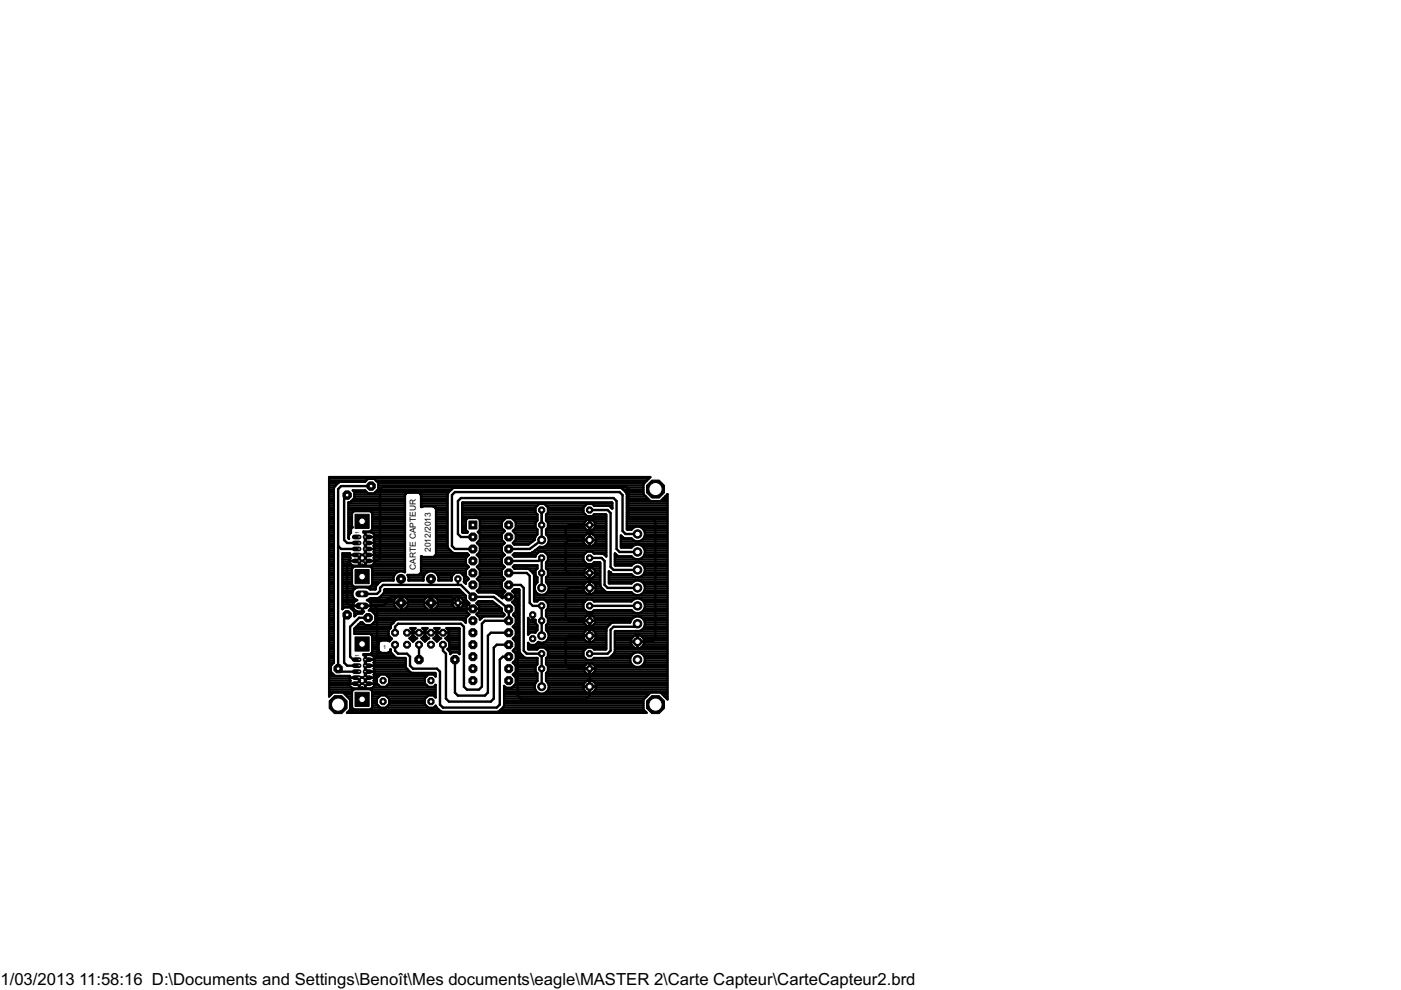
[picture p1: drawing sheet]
<svg xmlns="http://www.w3.org/2000/svg" width="297mm" height="210mm" viewBox="0 0 297 210" stroke-linecap="round" stroke-linejoin="round" font-family="sans-serif">
<defs><g id="words">
<g font-size="4">
<text x=".1" y="208.8">1/03/2013</text>
<text x="16.8" y="208.8">11:58:16 D:\Documents and Settings\Benoît\Mes documents\eagle\MASTER 2\Carte Capteur\CarteCapteur2.brd</text>
</g>
<g font-size="2">
<text x="91.4" y="117" transform="rotate(-90 91.4 117)">2012/2013</text>
<text x="88.2" y="120.8" transform="rotate(-90 88.2 120.8)">CARTE CAPTEUR</text>
</g>
<g font-size="1.3">
<text x="76.1" y="113.2" transform="rotate(-90 76.1 113.2)">1</text>
<text x="81.2" y="137.5">1</text>
<text x="76.1" y="139.2" transform="rotate(-90 76.1 139.2)">1</text>
</g>
</g></defs>
<g fill="#000" stroke="#000" stroke-width=".51">
<path d="M69.8 101.2h68.1zM69.8 119.6h1zM69.8 119.1h1zM69.8 118.6h1zM69.8 118.1h1zM69.8 117.7h1zM69.8 117.2h1zM69.8 116.7h1zM69.8 116.2h1zM69.8 115.8h1zM69.8 115.3h1zM69.8 114.8h1z"/>
<path d="M69.8 114.3h1zM69.8 113.9h1zM69.8 113.4h1zM69.8 112.9h1zM69.8 112.4h1zM69.8 112h1zM69.8 111.5h1zM69.8 111h1zM69.8 110.5h1zM69.8 110h1zM69.8 109.6h1zM69.8 109.1h1z"/>
<path d="M69.8 108.6h1zM69.8 108.1h1zM69.8 107.7h1zM69.8 107.2h1zM69.8 106.7h1zM69.8 106.2h1zM69.8 105.8h1zM69.8 105.3h1zM69.8 104.8h1zM69.8 104.3h1zM69.8 103.9h1zM69.8 103.4h1z"/>
<path d="M69.8 102.9h1.4zM69.8 102.4h1.9zM69.8 102h7.8zM69.8 101.5h67.8zM70.8 103.5v12.1zM70.8 115.6v.3zM70.8 115.9v24.6zM70.9 103.2l-.1 .3zM71.2 102.9l-.3 .3zM71.7 103.7l.6-.6zM71.7 103.7v12.1zM71.7 115.8l.6 .6z"/>
<path d="M71.8 102.3l-.6 .6zM71.8 102.3l.3-.1zM72.3 103.1h6.4zM72.3 116.4h3.8zM72.1 102.2h.4zM72.6 117.3h1.6zM72.6 119.6h1.7zM72.6 119.1h1.5zM72.6 118.6h1.5zM72.6 118.1h1.6zM72.6 117.7h1.5zM73 105.6v8.9z"/>
<path d="M73 114.5l.6 .6zM73.6 119.6l.6-.7zM73.6 105l-.6 .6zM73.6 115.1h2.5zM73.9 106.5v7.6zM73.9 106.5h.3zM73.9 113.4h.1zM73.9 112.9h.5zM73.9 112.4h.5zM73.9 112h.6zM73.9 111.5h.7zM73.9 111h.7z"/>
<path d="M73.9 110.5h.7zM73.9 110h.7zM73.9 109.6h.7zM73.9 109.1h.7zM73.9 108.6h.8zM73.9 108.1h12zM73.9 107.7h12zM73.9 107.2h12zM73.9 106.7h12zM74 113.6v.5zM74 114.1v.1zM73.9 114.1l.1 .1z"/>
<path d="M74.1 117.5v.2zM74.1 117.7h2zM74.1 117.7v.2zM74.1 117.9l.2 .3zM74.1 118.7v.2zM74.1 118.9h2zM74.1 118.9v.2zM74.1 119.1l.2 .4zM74.1 113.2l-.1 .4zM74.2 117.3l-.1 .2zM74.2 118.9h1.9zM74.2 106.5l.9-.9z"/>
<path d="M74.3 118.4l-.2 .3zM74.3 119.5l.2 .3zM74.4 112.3v.6zM74.4 112.9l-.3 .3zM74.5 106.2h11.4zM74.5 119.8l.4 .2zM74.6 108.9v2.9zM74.7 108.6l-.1 .3zM74.8 104h2.6zM74.9 108.5l-.2 .1zM74.9 120h1.2zM75 105.8h10.9z"/>
<path d="M74.9 108.5l.2-.1zM75.1 104.3v1.3zM74.8 104l.3 .3zM75.1 105.3h10.8zM75.1 104.8h10.8zM75.1 104.3h2.7zM76.1 117.7h1.3zM76.1 117.7v1.2zM76.1 118.9h1.3zM76.1 117.7v1zM76.1 117.7v.2zM76.1 117.9v1z"/>
<path d="M76.1 118.7v.2zM76.1 118.9h1.1zM76.1 117.7h1.1zM76.1 118.9v1.1zM76.1 120h.2zM74.9 113.9h1.2zM76.3 120l.4-.2zM76.1 118.9h.3zM76.8 119.8l.4 .2zM77.1 112.7v.2zM77.1 112.7h1.3zM77.2 118.9h.2z"/>
<path d="M77.2 117.7h.2zM77.2 120h.2zM77.1 112.9l.1-.1zM77.4 118.9h2.5zM77.4 113.9v1.2zM77.4 115.1v1.3zM77.4 116.4v1.3zM77.4 116.1v.3zM77.4 115.1v1zM77.4 116.4v.2zM77.4 116.6v1.1zM77.4 114.9v.2z"/>
<path d="M77.4 113.9v1zM77.4 117.7v.2zM77.4 117.9v1zM76.4 118.9h1zM77.4 118.9v1.1zM77.4 120h1.2zM77.4 118.9h2zM77.4 117.7h2zM77.4 116.4h2zM77.4 115.1h2zM77.4 113.9h2zM77.4 112.8v1.1z"/>
<path d="M77.2 112.8h.2zM77.4 104l.6 .6zM72.5 102.2h4.9zM78 104.6h1.3zM78 101.5l-.6 .7zM78.4 112.7l.2-.1zM75.1 108.4h3.3zM78.6 120l.4-.2zM77.4 112.8h1.2zM78.6 112.6l.2-.2zM78.4 108.4l.2 .1zM78.8 112.9h7.1z"/>
<path d="M78.8 112.4h7.1zM78.8 108.6h7.1zM78.9 112.2l-.1 .2zM78.6 108.5l.2 .1zM78.9 108.9v3.3zM78.8 108.6l.1 .3zM78.9 112h7zM78.9 111.5h7zM78.9 111h7zM78.9 110.5h7zM78.9 110h7zM78.9 109.6h7z"/>
<path d="M78.9 109.1h7zM79 119.8l.3-.3zM78.6 112.8l.4 .2zM79.2 119.6h6.7zM79.2 115.8h6.7zM79.4 119.1l-.1 .4zM79.4 117.9l-.1 .3zM79.4 116.6l-.1 .4zM79.4 115.3l-.1 .4zM79.4 114l-.1 .4zM79 113l.3 .3zM79.3 104.6l.9-.9z"/>
<path d="M78 101.5h1.3zM79.3 118.1h6.6zM79.3 114.3h6.6zM79.3 117.2h6.6zM79.3 113.4h6.6zM79.4 118.6h6.5zM79.4 116.7h6.5zM79.4 114.8h6.5zM79.4 118.9v.2zM79.4 118.7v.2zM79.3 118.4l.1 .3zM79.4 117.7v.2z"/>
<path d="M79.4 117.5v.2zM79.3 117.1l.1 .4zM79.4 116.4v.2zM79.4 116.2v.2zM79.3 115.8l.1 .4zM79.4 115.1v.2zM79.4 114.9v.2zM79.3 114.6l.1 .3zM79.4 113.9v.1zM79.4 113.6v.3zM79.3 113.3l.1 .3zM79.4 119.1h6.5z"/>
<path d="M79.4 117.7h6.5zM79.4 116.2h6.5zM79.4 115.3h6.5zM79.4 113.9h6.5zM79.6 104.3h15.5zM79.8 102h57.3zM79.9 118.9l.7-.6zM80.1 103.9h15.5zM80.2 102.4v1.3zM79.3 101.5l.9 .9zM80.2 103.4h56.2zM80.2 102.9h56.2z"/>
<path d="M80.2 102.4h56.4zM80.6 103.7l.6-.6zM80.6 103.7v14.6zM81.2 103.1h51.4zM85.9 105.1v16.2zM86.5 104.5h2.1zM89.2 104.8h5.7zM89.3 105.1v2.4zM89.3 119.6h9.5zM89.3 119.1h9.5zM89.3 118.6h9.5zM89.3 118.1h9.6z"/>
<path d="M89.3 107.2h5.6zM89.3 106.7h5.6zM89.3 106.2h5.6zM89.3 105.8h5.6zM89.3 105.3h5.6zM89.6 118.1h2.2zM89.6 107.4h2.2zM92.4 107.7h2.5zM92.4 117.7h7zM92.5 108v9.5zM92.5 117.2h3.5zM92.5 116.7h3z"/>
<path d="M92.5 116.2h2.5zM92.5 115.8h2.4zM92.5 115.3h2.4zM92.5 114.8h2.4zM92.5 114.3h2.4zM92.5 113.9h2.4zM92.5 113.4h2.4zM92.5 112.9h2.4zM92.5 112.4h2.4zM92.5 112h2.4zM92.5 111.5h2.4zM92.5 111h2.4z"/>
<path d="M92.5 110.5h2.4zM92.5 110h2.4zM92.5 109.6h2.4zM92.5 109.1h2.4zM92.5 108.6h2.4zM92.5 108.1h2.4zM94.9 104.8v.4zM94.9 105.2v10.7zM94.9 115.9l.1 .4zM95 104.5l-.1 .3zM95 116.3l.3 .2zM95.3 116.5l.6 .7z"/>
<path d="M95.7 103.8l-.7 .7zM95.8 115.8l.7 .6zM95.8 105v10.8zM95.8 105l.7-.7zM95.9 103.6l-.2 .2zM95.9 117.2l.4 .1zM95.9 103.6l.4-.2zM96.3 117.3h.3zM96.5 116.4h3.8zM96.5 104.3h34.9zM96.6 117.3h2.5zM97.1 113.2l.6 .7z"/>
<path d="M97.1 106.2v7zM97.1 106.2l.6-.6zM97.7 113.9h2.6zM97.7 105.6h32.4zM98 106.6v6.2zM98.1 106.5l-.1 .1zM98 112.4h.8zM98 112h.8zM98 111.5h.8zM98 111h.8zM98 110.5h.8zM98 110h.9z"/>
<path d="M98 109.6h15.9zM98 109.1h15.9zM98 108.6h15.5zM98 108.1h15.5zM98 107.7h15.5zM98 107.2h15.9zM98 106.7h31.8zM98.1 112.9h1zM98 112.8l.1 .1zM98.1 106.5h31.6zM98.8 118.3v1.2zM98.8 119.5l.6 .7z"/>
<path d="M98.8 110.3v2zM98.8 112.3l.1 .2zM98.9 110.1l-.1 .2zM98.9 112.5l.1 .2zM99 109.9l-.1 .2zM99 112.7l.2 .1zM99.1 117.3l.3 .4zM99.2 112.8l-.1 .1zM99 109.9l.3-.1zM99.4 117.7l-.6 .6zM101.7 117l-.6 .7zM101.7 114.5l-.6 .6z"/>
<path d="M101.1 117.7h5.9zM99.3 109.8h1.9zM101.3 115.3h5.6zM101.3 112.8l.2-.1zM101.4 114.8h5.3zM101.4 112.9h5.3zM101.7 112.5l-.2 .2zM101.2 109.8l.3 .1zM101.6 118.1h5zM101.6 117.2h5zM101.6 110h5.4zM101.7 112.3v.2z"/>
<path d="M101.5 109.9l.2 .2zM101.7 112.4h5.2zM101.7 119.6h4.7zM101.7 118.3v1.2zM101.1 117.7l.6 .6zM101.7 115.8v1.2zM101.1 115.1l.6 .7zM101.7 113.2v1.3zM101.3 112.8l.4 .4zM101.7 110.3v2zM101.7 110.1v.2zM101.7 119.1h4.7z"/>
<path d="M101.7 118.6h4.7zM101.7 116.7h4.7zM101.7 116.2h4.7zM101.7 115.8h4.7zM101.7 114.3h4.7zM101.7 113.9h4.7zM101.7 113.4h4.7zM101.7 112h4.7zM101.7 111.5h4.7zM101.7 111h4.7zM101.7 110.5h4.9zM106.4 110.7v1.2z"/>
<path d="M106.4 111.9l.6 .7zM106.4 113.2v1.3zM106.4 114.5l.6 .6zM106.4 115.8v1.2zM106.4 117l.6 .7zM106.4 118.3v1.2zM106.4 119.5l.6 .7zM107 112.6l-.6 .6zM107 115.1l-.6 .7zM107 117.7l-.6 .6zM107.3 109.8l-.9 .9zM107.9 116.4h4.4z"/>
<path d="M107.3 109.8h1.2zM109.1 117.3l-.4 .4zM109.4 114.5l-.7 .6zM109.4 111.9l-.7 .7zM108.7 117.7h4.9zM108.7 110h5.2zM108.9 115.3h3.4zM108.9 112.4h5zM109 114.8h3.9zM109.1 112.9h4.8zM109.1 119.8h4.8zM108.7 117.7l.4 .3z"/>
<path d="M109.1 117.3h3.1zM108.7 115.1l.4 .4zM109.2 110.5h4.6zM109.3 112h4.3zM109.4 113.2v1.3zM108.7 112.6l.7 .6zM109.4 110.7v1.2zM108.5 109.8l.9 .9zM109.4 114.3h4zM109.4 113.9h4.1zM109.4 113.4h4.5zM109.4 111.5h4.1z"/>
<path d="M109.4 111h4.1zM109.1 115.5h2.9zM112.2 117.3h.2zM112.3 116.4l2.6-1.9zM112.5 117.3h.1zM112.6 117.3l.1-.1zM112.8 117.2h1.3zM112.9 117.1l1.5-1.2zM113.4 114.2v.3zM112 115.5l1.4-1zM113.4 116.7h15.1zM113.5 117.8v.2z"/>
<path d="M109.1 118h4.4zM113.5 107.6v1.1zM113.5 108.7l.4 .4zM113.5 110.8v1.1zM113.5 111.9l.4 .4zM113.6 113.6l-.2 .6zM113.9 119.8v.7zM113.9 109.1v1.3zM113.9 110.4l-.4 .4zM113.9 112.3v1zM113.9 113.3l-.3 .3zM114 116.2h14.5z"/>
<path d="M107.9 118.9h6.3zM114.3 117l-.8 .8zM113.5 107.6l.8-.8zM114.4 115.9l.2 .1zM114.6 116h.5zM114.9 118.3l-.7 .6zM114.9 108.1v6.4zM114.9 108.1v3.2zM115.1 116l.6-.2zM114.3 117h1.1zM114.3 106.8h1.1zM115.6 117.2h8.6z"/>
<path d="M115.7 115.8l.4-.5zM115.7 115.8h8.9zM115.8 119.3l.4-.4zM115.8 112.3v1zM115.8 112.3l.4-.4zM115.8 109.1v1.3zM115.8 109.1l.4-.4zM115.8 119.6h8.6zM115.8 112.9h12.7zM115.8 112.4h8.7zM115.8 110h12.7zM115.8 109.6h12.7z"/>
<path d="M115.8 109.1h8.3zM115.8 107.2h8.3zM115.9 113.4h8.3zM115.9 119.1h8.1zM115.9 110.5h8.2zM116.1 112h7.9zM116.1 117.7h7.7zM116.4 114.8l-.3 .5zM115.8 113.3l.3 .3zM116.1 115.3h7.8zM116.2 117.8v1.1zM115.4 117l.8 .8z"/>
<path d="M116.2 110.8v1.1zM115.8 110.4l.4 .4zM116.2 107.6v1.1zM115.4 106.8l.8 .8zM116.2 118.6h7.5zM116.2 118.1h7.5zM116.2 111.5h7.6zM116.2 111h7.6zM116.2 108.6h7.5zM116.2 108.1h7.5zM116.2 107.7h7.5zM116.2 113.9h7.6z"/>
<path d="M116.4 114.2v.6zM116.1 113.6l.3 .6zM116.4 114.8h7.3zM116.4 114.3h7.3zM119.9 112l.7-.7zM119.9 112v1.9zM119.9 115.1l.7-.6zM120.6 111.3h4.4zM119.9 113.9l.7 .6zM120.6 114.5h4.4zM123.7 114.2v.3zM123.7 114.5h1.3z"/>
<path d="M123.7 114.5v.3zM123.7 114.8l.2 .5zM123.7 107.6v1.1zM123.7 108.7l.8 .8zM123.7 117.8v1.1zM123.7 118.9l.8 .7zM123.8 110.8v.5zM123.8 111.3h1.2zM123.8 111.3v.5zM123.8 111.8l.7 .7zM123.9 113.7l-.2 .5zM123.9 115.3l.3 .3z"/>
<path d="M124.2 113.3l-.3 .4zM124.2 115.6l.6 .2zM123.7 107.6l.8-.8zM124.5 109.5h1.1zM124.5 117l-.8 .8zM124.5 119.6h1.1zM124.5 110.2l-.7 .6zM124.5 112.5h.5zM124.2 113.3l.6-.2zM124.8 115.8h.2zM125 113.1v1.4zM124.8 113.1h.2z"/>
<path d="M125 114.5v1.3zM125 114.5h.6zM125 110.2v1.1zM124.5 110.2h.5zM125 111.3v1.2zM125 112.5h.5zM125 111.3h1.2zM125 115.8h.3zM125 114.5h1.4zM125.3 115.8l.5-.2zM125 113.1h.3zM125.5 115.8h3z"/>
<path d="M126.2 111.8l-.7 .7zM125 110.2h.5zM124.5 106.8h1.1zM125.6 109.5l.4-.4zM124.5 117h1.1zM125.6 119.6l.4-.4zM125.6 112.4h2.9zM125.6 119.6h1.7zM125.8 115.6l.4-.3zM125.3 113.1l.5 .2zM125.8 117.2h2.7zM125.8 113.4h2.7z"/>
<path d="M125.9 110.5h2.6zM125.9 109.1h2.6zM125.9 107.2h3.9zM125.6 106.8l.4 .4zM126 109.1h2.4zM125.6 117l.4 .4zM126 119.2h1.2zM126 112h2.5zM126.1 115.3h2.4zM126.4 114.8l-.2 .5zM125.8 113.3l.4 .4zM126.2 111.3v.5z"/>
<path d="M126.2 110.8v.5zM125.5 110.2l.7 .6zM126.2 111.5h2.3zM126.2 111h2.3zM126.2 113.9h2.3zM126.3 114.8h2.2zM126.4 114.5v.3zM126.4 114.2v.3zM126.2 113.7l.2 .5zM126.4 114.3h2.1zM127.2 119.2l.1 .1zM127.3 119.3v4.5z"/>
<path d="M126 117.4h1.4zM125 118.3h2.6zM127.4 117.4h.3zM127.7 117.4l.4 .1zM127.6 118.3l.6 .6zM128.2 117.7h.3zM128.4 109.1l.1 .1zM128.5 109.2v8.8zM128.1 117.5l.4 .5zM125 108.1h3.8zM126 107.2h3zM129 107.2l.3 .2z"/>
<path d="M128.8 108.1l.7 .7zM129.3 107.4l.3 .2zM129.6 107.7h.2zM129.7 106.5l.1 .1zM129.8 106.6v1.2zM129.6 107.6l.2 .2zM130.1 105.6l.6 .6zM130.4 117.3v2.5zM130.4 117.3l.2 .2zM130.4 119.6h3.8zM130.4 119.1h11.1zM130.4 118.6h11.1z"/>
<path d="M130.4 118.1h3.7zM130.4 117.7h.3zM130.4 119.8l.1 .1zM130.6 117.5l.3 .3zM130.7 106.2v10.2zM130.7 116.4l.7 .6zM130.9 117.8l.3 .1zM96.3 103.4h34.9zM131.2 117.9h2.7zM131.4 117h3.8zM131.4 104.3l.6 .7zM131.2 103.4h.4z"/>
<path d="M131.6 113.5v2.5zM131.6 113.5l.2 .2zM131.6 115.8h2.6zM131.6 115.3h9.9zM131.6 114.8h9.9zM131.6 114.3h2.5zM131.6 113.9h.4zM131.6 116l.1 .1zM131.8 113.7l.3 .3zM131.6 103.4l.3 .2zM132 105v7.6zM132 112.6l.6 .6z"/>
<path d="M132.1 114l.4 .1zM132.2 103.9h4.2zM132.5 114.1h1.4zM131.9 103.6l.6 .6zM132.6 103.1l.7 .6zM132.6 113.2h2.6zM132.7 104.3h3.7zM132.5 104.2l.3 .3zM132.9 104.8v7.4zM132.8 104.5l.1 .3zM132.9 112h1.3zM132.9 111.5h8.6z"/>
<path d="M132.9 111h8.6zM132.9 110.5h8.6zM132.9 110h8.6zM132.9 109.6h8.6zM132.9 109.1h8.6zM132.9 108.6h8.6zM132.9 108.1h8.6zM132.9 107.7h8.6zM132.9 107.2h8.6zM132.9 106.7h8.6zM132.9 106.2h5zM132.9 105.8h4.5z"/>
<path d="M132.9 105.3h4zM132.9 104.8h3.6zM132.9 112.2l.1 .1zM133.3 103.7v5.7zM133.3 109.4l.6 .6zM133 112.3h.9zM130.5 119.9h3.4zM133.9 117.9l.4 .4zM131.7 116.1h2.2zM133.9 114.1l.4 .4zM133.9 110h4.4zM134.3 111.9l-.4 .4z"/>
<path d="M134.3 119.5l-.4 .4zM134.3 118.3l.6 .3zM134.3 115.7l-.4 .4zM134.3 114.5l.6 .3zM134.3 111.9l.6-.2zM134.3 119.5l.6-.2zM134.9 118.6h.6zM134.3 115.7l.6-.2zM134.9 114.8h.6zM134.9 111.7h.6zM134.9 119.3h.6zM135.5 118.6l.6-.3z"/>
<path d="M134.9 115.5h.6zM135.5 114.8l.6-.3zM135.5 111.7l.6 .2zM135.5 119.3l.6 .2zM136.1 118.3l.4-.4zM135.5 115.5l.6 .2zM136.1 114.5l.4-.4zM136.1 119.6h5.4zM136.1 115.8h5.4zM136.1 112h5.4zM136.3 118.1h5.2zM136.3 114.3h5.2z"/>
<path d="M136.4 102.6v2.2zM136.4 104.8l1.5 1.5zM136.1 111.9l.4 .4zM136.1 119.5l.4 .5zM136.7 117.3l-.2 .6zM136.1 115.7l.4 .4zM136.7 113.5l-.2 .6zM136.5 116.2h5zM136.5 112.4h5zM136.6 117.7h4.9zM136.6 113.9h4.9zM136.7 112.9v.6z"/>
<path d="M136.5 112.3l.2 .6zM136.7 116.7v.6zM136.5 116.1l.2 .6zM136.7 117.2h4.8zM136.7 116.7h4.8zM136.7 113.4h4.8zM136.7 112.9h4.8zM137.9 101.2l-1.5 1.4zM137.9 106.3h2.1zM138.3 110l.7 .7zM139 110.7v24.7zM140 106.3l1.5-1.5z"/>
<path d="M140.1 106.2h1.4zM140.5 105.8h1zM141 105.3h.5zM141.5 104.8v43.5zM69.8 139.6h1zM69.8 139.1h1zM69.8 138.6h1zM69.8 138.1h1zM69.8 137.6h1zM69.8 137.2h1zM69.8 136.7h1zM69.8 136.2h1z"/>
<path d="M69.8 135.7h1zM69.8 135.3h1zM69.8 134.8h1zM69.8 134.3h1zM69.8 133.9h1zM69.8 133.4h1zM69.8 132.9h1zM69.8 132.4h1zM69.8 132h1zM69.8 131.5h1zM69.8 131h1zM69.8 130.5h1z"/>
<path d="M69.8 130h1zM69.8 129.6h1zM69.8 129.1h1zM69.8 128.6h1zM69.8 128.1h1zM69.8 127.7h1zM69.8 127.2h1zM69.8 126.7h1zM69.8 126.2h1zM69.8 125.8h1zM69.8 125.3h1zM69.8 124.8h1z"/>
<path d="M69.8 124.3h1zM69.8 123.8h1zM69.8 123.4h1zM69.8 122.9h1zM69.8 122.4h1zM69.8 121.9h1zM69.8 121.5h1zM69.8 121h1zM69.8 120.5h1zM69.8 120h1zM72.6 117.3v11.9zM72.6 128.6h2.2z"/>
<path d="M72.6 128.1h2.3zM72.6 127.7h2.5zM72.6 127.2h2.9zM72.6 126.7h2.3zM72.6 126.2h2.1zM72.6 125.8h2.1zM72.6 125.3h2.2zM72.6 124.8h2.6zM72.6 124.3h2.3zM72.6 123.8h2zM72.6 123.4h2zM72.6 122.9h2z"/>
<path d="M72.6 122.4h2zM72.6 121.9h2zM72.6 121.5h2zM72.6 121h2zM72.6 120.5h2.1zM72.6 120h13.3zM73 128.8l-.4 .4zM73 131v9.5zM73.6 119.6v8.2zM73 131l.6-.6zM73.6 127.8l.6 .7zM73 128.8h1.2z"/>
<path d="M74.2 132.9v6.3zM74.2 132.9l1.9-1.9zM74.5 129.1h.5zM74.6 120.6v3.3zM74.6 123.9l.1 .2zM74.7 125.6v.6zM74.7 126.2l.2 .5zM74.7 120.4l-.1 .2zM74.7 124.1l.2 .2zM74.8 128.2v.3zM74.8 128.5h2zM74.8 128.5v.2z"/>
<path d="M74.8 128.7l.2 .4zM74.2 139.2l.7 .7zM74.9 120.2l-.2 .2zM74.9 124.3l.2 .1zM74.9 125.1l-.2 .5zM74.9 126.7l.4 .4zM75 129.6h.6zM75 127.8l-.2 .4zM75 129.1l.4 .4zM75.1 124.4h3.3zM74.9 120.2l.2-.1zM75.1 129.7v1z"/>
<path d="M74.2 128.8l.9 .9zM75.1 133.3v1.1zM75.1 133.3l1.4-1.4zM75.1 134.3h7.3zM75.1 133.9h7.3zM75.1 133.4h7.5zM75.1 130.5h.2zM75.1 130h1.7zM74.9 125.1l.4-.3zM75.3 127.1l.4 .2zM75.4 130.5l-.3 .2zM75 127.8l.4-.4z"/>
<path d="M75.4 129.5l.4 .2zM75.5 132.9h7.3zM75.6 130.2l-.2 .3zM75.4 127.4l.3-.1zM75.3 124.8l.5-.3zM75.8 129.7h1zM75.6 130.2l.3-.1zM76 132.4h1.3zM74.9 139.9h1.2zM76.1 131h1.9zM76.5 132h.3zM76.5 131.9h.3z"/>
<path d="M74.2 128.5h2.6zM76.8 128.5v1.2zM76.8 129.7h.4zM75.9 130.1h.9zM76.8 131.9l.6 .6zM76.8 128.5h1.9zM77.1 138.7v.2zM77.1 138.7h1.3zM76.8 130.1l.4-.4zM77.1 138.9h.1zM77.4 139.9h1.9zM77.4 139.9v1z"/>
<path d="M77.4 139.9h2zM77.4 138.9v1zM77.2 138.9h.2zM77.4 132.5h1.3zM75.8 124.5h1.9zM77.8 127.3l.5-.2zM78 127.2h5.6zM77.8 127.3l.4 .1zM78.2 129.4l.3-.3zM77.7 124.5l.6 .3zM78.5 126.8l-.2 .3zM78.3 124.8h1.4z"/>
<path d="M78.4 124.4l.2-.1zM75.1 120.1h3.3zM78.4 138.7l.2-.1zM75.1 134.4h3.3zM78.4 127.7h5.2zM78.3 124.8l.2 .2zM78.7 128.7l-.2 .4zM78.2 127.4l.3 .4zM78.5 126.8h1.3zM78.5 129.1h5.7zM77.4 138.9h1.2zM78.6 124.3h1.1z"/>
<path d="M78.6 124.3l.2-.2zM78.4 120.1l.2 .1zM78.6 138.6l.2-.2zM78.4 134.4l.2 .1zM78.6 138.6h4.5zM78.7 132.5l.9-.9zM78.2 129.4h.5zM78.7 128.1h4.9zM78.7 128.5v.2zM78.7 128.2v.3zM78.5 127.8l.2 .4zM78.7 128.6h5.1z"/>
<path d="M78.8 132.4h4.2zM78.8 129.6h20.1zM78.9 123.9l-.1 .2zM78.6 120.2l.2 .2zM78.9 138.2l-.1 .2zM78.6 134.5l.2 .2zM78.9 134.8h3.5zM78.9 120.5h7zM78.9 120.6v3.3zM78.8 120.4l.1 .2zM78.9 134.9v3.3zM78.8 134.7l.1 .2z"/>
<path d="M78.9 138.1h1.5zM78.9 137.6h1.4zM78.9 137.2h1.4zM78.9 136.7h1.4zM78.9 136.2h1.4zM78.9 135.7h3.9zM78.9 135.3h4zM78.9 123.8h1.2zM78.9 123.4h1.7zM78.9 122.9h4.5zM78.9 122.4h4.5zM78.9 121.9h4.7z"/>
<path d="M78.9 121.5h5.1zM78.9 121h7zM78.6 138.9l.4 .1zM79.1 139.1h4.5zM79.3 132h4.1zM79.3 130h20zM79 139l.3 .3zM79.3 128.5h1.9zM76.8 128.5h2.5zM79.3 139.9l.6-.7zM79.4 139.6h6.6zM79.4 139.7v.2z"/>
<path d="M79.3 139.3l.1 .4zM78.5 125h1.1zM79.6 130.3v1.3zM78.7 129.4l.9 .9zM79.6 131.5h4.3zM79.6 131h19.2zM79.6 130.5h19.7zM79.7 124.5v.4zM79.6 125l.1-.1zM79.8 126.8h.3zM79.8 124.1l-.1 .4zM79.9 129.1v10.1z"/>
<path d="M79.3 128.5l.6 .6zM76.8 125.9h3.1zM80.1 123.9l-.3 .2zM80.1 126.8l.4-.1zM80.3 136.4v1.4zM80.4 126.7h3.7zM80.5 126.7l.8-.9zM80.6 124.7v.6zM80.6 125.3l-.7 .6zM80.7 123.2l-.6 .7zM80.9 138.5h1.2zM80.9 126.2h17.8z"/>
<path d="M80.7 123.2l.3-.1zM81.2 128.5l.7-.7zM81.2 124l-.6 .7zM81.5 125.5l-.2 .3zM81.4 125.8h16.8zM81 123.1h.4zM81.5 125.1v.4zM81.5 125l.1-.1zM81.5 125.3h16.2zM81.6 124.9h3.2zM81.9 127.2v.6zM81.9 127.2l1.2-.6z"/>
<path d="M80.9 135.8h1.2zM82.4 133.6v1.1zM82.4 134.7l.7 .7zM82.7 138.1h.1zM82.8 137.7v.1zM82.8 132.7v.4zM82.8 133.1l-.4 .5zM82.8 137.7v.5zM82.8 138.2l.2 .3zM83 132.4l-.2 .3zM83 138.5l.2 .2zM83.1 135.4l-.5 .6z"/>
<path d="M83.1 126.6h1.9zM83.2 132.1l-.2 .3zM83.2 138.7l.7 .7zM83.4 122.4v.7zM81.4 123.1h2zM83.6 127.2v.6zM83.6 127.8h1.4zM83.6 127.8v.6zM83.6 128.4l.8 .9zM83.6 131.7l-.4 .4zM83.7 121.8l-.3 .6zM83.8 132.9l.6-.7z"/>
<path d="M83.8 132.9v1.3zM83.8 136.7v1.3zM83.9 131.5l-.3 .2zM83.9 139.4l.3 .1zM84.1 121.4l-.4 .4zM83.9 131.5l.3-.2zM84.2 139.5h.4zM84.4 132.2h13.3zM83.8 138l.6 .6zM84.4 129.3h.6zM84.4 126.4l-.8 .8zM84.6 139.5h1.3z"/>
<path d="M84.1 121.4l.6-.3zM84.8 124.9h.4zM85 126.6h6.4zM85 126.6v1.2zM85 127.8v1.5zM85 129.3h.6zM85 127.8h1.5zM85 126.4v1.4zM84.4 126.4h.6zM81.2 124h3.8zM85 122.7v1.3zM85.2 124.9h6z"/>
<path d="M84.7 121.1h.6zM85.6 129.3l.9-.9zM85 126.4h.6zM85.8 129.1h4.8zM85.3 121.1l.6 .2zM85.9 139.5l.1 .1zM86 126.7h4.4zM86 139.6v1.7zM86.3 134.2h1.2zM86.3 128.6h3.8zM84.4 138.6h1.9zM86.4 127.2h3.5z"/>
<path d="M86.4 121.9h3.6zM86.5 121.9h2.1zM86.5 127.8v.6zM86.5 127.2v.6zM85.6 126.4l.9 .8zM86.5 128.1h3.4zM86.5 127.7h3.4zM86.6 122.4v.7zM86.4 121.9l.2 .5zM86.6 122.9h3.2zM86.6 122.4h3.2zM87.5 134.7l-.7 .6z"/>
<path d="M86.9 135.3h1.3zM86.3 138.6l.6 .6zM87 133.2h1.1zM87.2 133.4h.7zM87.3 135.7h.5zM87.4 134.8h.3zM87.5 134.2v.5zM87.5 133.7v.5zM87 133.2l.5 .5zM86.9 135.3l.7 .7zM87.6 133.7v.5zM87.6 134.2h1.2z"/>
<path d="M87.6 134.2v.5zM87.6 134.7l.7 .6zM88.1 133.2l-.5 .5zM88.3 135.3l-.7 .7zM86.3 134.2h2.5zM88.8 134.2h1.2zM88.8 136.7v3.2zM89.2 121.5h1.2zM89.3 118v3.3zM89.3 121h9.5zM89.3 120.5h9.8zM89.3 120h10z"/>
<path d="M90 134.7l-.6 .6zM89.5 135.3h1.3zM89.6 133.2h1zM89.8 122.4v.7zM86.6 123.1h3.2zM89.8 133.4h.6zM89.8 135.7h.6zM89.9 127.2v.6zM89.9 127.8h1.5zM89.9 127.8v.6zM89.9 128.4l.9 .9zM89.9 134.8h.4z"/>
<path d="M90 121.8l-.2 .6zM90 134.2v.5zM90 133.7v.5zM89.6 133.2l.4 .5zM89.4 135.3l.7 .7zM90.1 133.7v.5zM90.1 134.2h1.3zM90.1 134.2v.5zM90.1 134.7l.7 .6zM90.5 121.4l-.5 .4zM90.6 133.2l-.5 .5zM90.8 129.3h.6z"/>
<path d="M90.8 126.4l-.9 .8zM90.8 135.3l-.7 .7zM90.5 121.4l.6-.3zM91.2 124.9h5.7zM91.4 126.6v1.2zM91.4 126.6h4.4zM91.4 134.2h2.5zM88.8 134.2h2.6zM91.4 134.2h1.2zM91.4 127.8v1.5zM91.4 129.3h.6zM91.4 127.8h1.4z"/>
<path d="M91.4 126.4v1.4zM90.8 126.4h.6zM85 124h6.4zM91.4 122.7v1.3zM91.1 121.1h.6zM92.6 134.7l-.7 .6zM92 129.3l.8-.9zM91.4 126.4h.6zM92 135.3h1.3zM92.1 133.2h1.1zM92.2 129.1h6.7zM91.7 121.1l.6 .3z"/>
<path d="M92.3 133.4h.7zM92.3 126.7h4.2zM92.4 135.7h.5zM92.4 121.5h4.1zM92.5 134.8h.3zM92.6 134.2v.5zM92.6 133.7v.5zM92.1 133.2l.5 .5zM91.9 135.3l.7 .7zM92.6 128.6h3.6zM92.7 133.7v.5zM92.7 134.2h1.2z"/>
<path d="M92.7 134.2v.5zM92.7 134.7l.6 .6zM92.3 121.4l.4 .4zM92.8 127.2h3.3zM92.8 121.9h3.2zM92.8 127.8v.6zM92.8 127.2v.6zM92 126.4l.8 .8zM92.8 128.1h3.1zM92.8 127.7h3.1zM93 122.4v.7zM92.7 121.8l.3 .6z"/>
<path d="M93 122.9h2.8zM93 122.4h2.8zM93.2 133.2l-.5 .5zM93.3 135.3l-.7 .7zM93.9 134.2h1.2zM93.9 136.7v1.3zM95.1 134.7l-.6 .6zM94.5 135.3h2.9zM93.9 138l.7 .6zM94.6 133.2h2.7zM94.8 133.4h2.6zM95.3 137.3l-.4 .4z"/>
<path d="M94.9 137.6h2.5zM94.9 135.7h2.5zM95 134.8h2.4zM95.1 134.2v.5zM95.1 133.7v.5zM94.6 133.2l.5 .5zM95.1 134.3h2.3zM95.1 133.9h2.3zM95.3 136.1v1.2zM94.5 135.3l.8 .8zM95.3 137.2h2.1zM95.3 136.7h2.1z"/>
<path d="M95.3 136.2h2.1zM94.9 137.7l.4 .4zM95.3 138.1h2.1zM95.5 138.4v.3zM95.3 138.1l.2 .3zM95.8 122.2v.9zM93 123.1h2.8zM95.8 138.3l-.3 .4zM95.8 126.6l1.3 1.2zM95.9 127.3v.5zM95.9 127.8h1.2zM95.9 127.8v.5z"/>
<path d="M95.9 128.3l.7 .7zM96.5 121.4l-.7 .8zM96.6 129h.5zM96.6 126.6l-.7 .7zM96.9 124.9h.4zM97.1 127.8h1.9zM95.8 138.3h1.3zM97.1 127.8v1.2zM97.1 129h.5zM97.1 127.8h1.2zM97.1 126.6v1.2zM96.6 126.6h.5z"/>
<path d="M97.1 122.7v1.3zM91.4 124h5.7zM97.3 133.2l.1 .1zM97.3 124.9l1.5 1.4zM97.4 133.3v5.4zM97.1 138.3l.3 .4zM84.2 131.3h13.3zM97.6 129l.7-.7zM97.1 126.6h.5zM96.5 121.4h1.1zM97.6 126.7h1.2zM97.7 121.5h1.1z"/>
<path d="M97.7 132.2l.7 .7zM97.1 124h.6zM97.5 131.3h.4zM97.9 128.6h1zM98.1 127.2h.7zM98.1 121.9h.7zM98.2 131.5h.6zM97.9 131.3l.3 .2zM98.3 127.8v.5zM98.3 127.3v.5zM97.6 126.6l.7 .7zM98.3 128.1h1z"/>
<path d="M98.3 127.7h1zM98.4 132.9v12.7zM98.4 123.4h.4zM98.4 122.2v1.1zM97.6 121.4l.8 .8zM98.4 122.9h.9zM98.4 122.4h.7zM98.3 123.3l.2 .2zM98.8 120.8v1.3zM98.8 122.1l.6 .6zM98.8 123.4v.4zM98.5 123.5l.3 .3z"/>
<path d="M98.8 126.3v.9zM98.8 127.2l.7 .7zM98.8 131v1zM98.2 131.5l.6 .5zM98.9 128.5v.6zM98.9 129.1h1.4zM98.9 129.1v.5zM98.9 129.6l.6 .6zM99 127.8l1.3 1.3zM99.4 120.2l-.6 .6zM99.4 122.7l-.6 .7zM98.9 128.5l.6-.6z"/>
<path d="M99.5 130.2l-.7 .8zM100.3 129.1h1.3zM97.7 124l2.6 2.6zM101 130.2l.6-.6zM101.5 127.5l-.5 .4zM101.7 124.6l-.6 .7zM101.7 122.1l-.6 .6zM101.7 119.5l-.6 .7zM101.1 125.3h5.9zM101.2 130h5.5zM101.2 128.1h4zM101.3 130.5h5.6z"/>
<path d="M101.3 127.7h3.3zM101.3 122.9h5.6zM101.3 120h5.6zM101.4 122.4h5.3zM101.4 120.5h5.3zM101.5 127.5h2.9zM101.1 125.3l.4 .3zM101.6 124.8h5zM101.6 129.1v.5zM101.6 128.5v.6zM101 127.9l.6 .6zM101.6 129.6h4.8z"/>
<path d="M101.6 129.1h4.8zM101.6 128.6h4.2zM101.7 131v.4zM101 130.2l.7 .8zM101.7 123.4v1.2zM101.1 122.7l.6 .7zM101.7 120.8v1.3zM101.1 120.2l.6 .6zM101.7 131h.4zM101.7 124.3h4.7zM101.7 123.8h4.7zM101.7 123.4h4.7z"/>
<path d="M101.7 121.9h4.7zM101.7 121.5h4.7zM101.7 121h4.7zM102 131.1l-.3 .3zM102.2 132.2l.6-.6zM102.3 130.9l-.3 .2zM102.3 130.9l.3-.2zM102.8 131.6h5.1zM103.4 134.8l.7-.6zM104.1 134.2h3.8zM104.4 127.5l2 1.6zM101.5 125.6h3.1z"/>
<path d="M100.3 126.6h4.4zM104.7 137.3l.6-.6zM104.6 125.6h.2zM104.9 125.6l.1 .1zM105 125.7h.1zM105.2 125.8h1.6zM105.2 125.8l.1 .1zM105.3 136.7h2.6zM105.8 126.2h.7zM106 139.9l.6-.7zM106.4 126.7h.1zM106.4 129.1v.6z"/>
<path d="M106.4 129.7l.6 .6zM106.4 120.8v1.3zM106.4 122.1l.6 .6zM106.4 123.4v1.2zM106.4 124.6l.7 .8zM106.5 126v.6zM106.5 126.6h1.4zM106.5 126.6v.2zM105.3 125.9l1.2 .9zM106.6 139.2h1.3zM102.6 130.7h4.1zM107 130.3v.1z"/>
<path d="M107 130.4l-.3 .3zM107 120.2l-.6 .6zM107 122.7l-.6 .7zM107.1 125.4l-.6 .6zM107.9 126.6h1.2zM107.9 126.6h1.3zM104.7 126.6l3.2 2.5zM107.9 129.1v2.5zM108.6 127.7l.6-.6zM108.6 125.4l.5-.5zM108.7 127.7h1.4zM108.7 125.3h1.4z"/>
<path d="M108.7 138l.7-.7zM108.7 135.4l.7-.6zM108.7 132.9l.7-.7zM109.1 119.8l-.4 .4zM108.7 132.9h1.4zM108.8 130.3v.1zM108.8 130.3l.6-.6zM108.9 138.1h1.2zM108.9 135.3h1.2zM108.9 130.5h1.2zM108.9 120h5zM109 125.8h1.1z"/>
<path d="M109 137.6h1.1zM109 130h1.1zM109.1 135.7h1zM109.1 128.1h1zM109.1 120.5h4.8zM109.1 124.9h.9zM108.7 120.2l.4 .4zM109.1 126.6l.7 .6zM109.1 127.2h1zM109.2 133.4h.9zM109.2 132.4h.9zM109.2 126.6v.5z"/>
<path d="M109.2 126v.6zM108.6 125.4l.6 .6zM109.2 126.7h.9zM109.2 126.2h.9zM109.3 134.8h.8zM109.4 138.6v1.3zM108.7 138l.7 .6zM109.4 136.1v1.2zM108.7 135.4l.7 .7zM109.4 133.5v1.3zM108.7 132.9l.7 .6zM109.4 131v1.2z"/>
<path d="M108.8 130.4l.6 .6zM109.4 128.5v1.2zM108.6 127.7l.8 .8zM109.4 139.6h4.5zM109.4 139.1h1.5zM109.4 138.6h1zM109.4 137.2h.7zM109.4 136.7h.7zM109.4 136.2h.7zM109.4 134.3h.7zM109.4 133.9h.7zM109.4 132h.7z"/>
<path d="M109.4 131.5h.7zM109.4 131h.7zM109.4 129.6h.7zM109.4 129.1h.7zM109.4 128.6h.7zM109.8 127.2v20.3zM110 124.9l.1 .1zM110.1 125v12.8zM110.1 137.8v.4zM110.1 138.2l.2 .3zM110.3 138.5l.6 .6zM107.9 124h2.5z"/>
<path d="M110.9 139.1l.3 .3zM110.4 124l.6 .7zM111 124.7v13.3zM111.2 139.4l.3 .1zM111.5 139.5h2.4zM109.1 120.6h2.4zM111 138l.7 .6zM107.9 121.5h3.8zM111.5 120.6h.4zM112 131v3.6zM112 131l.5 .5zM112 136.3v1.3z"/>
<path d="M112 136.3l.4 .5zM112 137.2h16.5zM112 136.7h.4zM112 134.3h.2zM112 133.9h1.7zM112 133.4h1.9zM112 132.9h1.9zM112 132.4h1.8zM112 132h1.5zM112 131.5h.4zM112 137.6h1.9zM112 137.6l.1 .1z"/>
<path d="M111.9 120.6l.3 .1zM111.7 121.5l.6 .6zM112.3 122.1v5.7zM112 134.6l.4-.5zM112.4 136.8h1.1zM112.5 131.5h.4zM112.5 121h1zM112.2 120.7l.6 .6zM112.3 127.8l.6 .7zM112.9 130.4v1.1zM112.9 131.5h.5zM113 121.5h.5z"/>
<path d="M112.8 121.3l.3 .3zM113.2 121.9v5.5zM113.1 121.6l.1 .3zM113.2 127.2h1.1zM113.2 126.7h28.3zM113.2 126.2h28.3zM113.2 125.8h.7zM113.2 125.3h.3zM113.2 124.8h.2zM113.2 124.3h.2zM113.2 123.8h.4zM113.2 123.4h.7z"/>
<path d="M113.2 122.9h.7zM113.2 122.4h.7zM113.2 121.9h.3zM113.2 127.4l.1 .1zM113.4 124.4v.5zM113.4 124.9l.2 .6zM113.4 131.5l.1-.1zM112.4 134.1h1.1zM113.5 136.8l.6-.7zM113.5 131.4v.8zM113.5 132.2l.4 .4zM113.5 120.9v1.1z"/>
<path d="M113.5 122l.4 .4zM113.6 136.7h14.9zM113.6 133.9l-.1 .2zM113.6 123.8l-.2 .6zM113.6 125.5l.4 .4zM112.1 137.7h1.8zM113.3 127.5h.6zM113.9 132.6v1zM113.6 133.9l.3-.3zM113.9 139.6v1.2zM113.9 120.5l-.4 .4zM113.9 122.4v1z"/>
<path d="M113.9 123.4l-.3 .4zM114 125.9l.6 .2zM114 136.2h.4zM114.1 136.1l.5 .2zM113.9 137.7l.4-.4zM113.9 127.5l.4-.4zM114.6 136.3h.5zM114.6 126.1h.5zM111.7 138.6h3.2zM112.9 128.5h2zM114.9 128.5v3.1zM114.9 131.6v.6z"/>
<path d="M114.9 131.6v3.2zM114.9 118.3v3.2zM114.9 121.5v3.2zM115.1 136.3l.6-.2zM115.1 126.1l.6-.2zM115.3 136.2h13.2zM114.3 137.3h1.1zM114.3 127.1h1.1zM115.5 127.2h8.9zM115.7 136.1l.4-.5zM115.7 125.9l.4-.4zM115.8 139.6l.4-.5z"/>
<path d="M115.8 132.6v1zM115.8 132.6l.4-.4zM115.8 129.4v1.3zM116.2 129l-.4 .4zM115.8 122.4v1zM115.8 122.4l.4-.4zM115.8 119.3v1.2zM115.8 139.6h8.3zM115.8 137.6h8.3zM115.8 133.4h12.7zM115.8 132.9h13zM115.8 130.5h8.7z"/>
<path d="M115.8 130h25.7zM115.8 129.6h8.5zM115.8 123.4h8.8zM115.8 122.9h11.5zM115.8 122.4h8.5zM115.8 120.5h8.5zM115.8 120h11.5zM115.9 125.8h8.3zM115.9 132.4h8.3zM115.9 127.7h8zM116 135.7h8.1zM116 133.9h8.1z"/>
<path d="M116.1 129.1h7.7zM116.1 131h7.9zM116.4 135.1l-.3 .5zM115.8 133.6l.3 .3zM116.4 124.9l-.3 .6zM115.8 123.4l.3 .4zM116.1 123.8h7.8zM116.2 138v1.1zM115.4 137.3l.8 .7zM116.2 131.1v1.1zM115.8 130.7l.4 .4zM116.2 127.9v1.1z"/>
<path d="M115.4 127.1l.8 .8zM116.2 120.9v1.1zM115.8 120.5l.4 .4zM116.2 139.1h7.5zM116.2 138.6h7.5zM116.2 138.1h7.5zM116.2 132h7.6zM116.2 131.5h7.6zM116.2 128.6h7.5zM116.2 128.1h7.5zM116.2 121.9h7.6zM116.2 121.5h7.6z"/>
<path d="M116.2 121h7.6zM116.2 125.3h7.6zM116.3 135.3h7.5zM116.3 134.3h7.5zM116.4 134.5v.6zM116.1 133.9l.3 .6zM116.4 124.4v.5zM116.1 123.8l.3 .6zM116.4 134.8h8.6zM116.4 124.8h7.3zM116.4 124.3h7.3zM119.9 115.1v5.7z"/>
<path d="M119.9 125.3l.7-.6zM119.9 125.3v5.7zM119.9 135.4l.7-.6zM119.9 120.8l.7 .7zM120.6 124.7h4.4zM119.9 131l.7 .6zM120.6 134.8h4.4zM123.7 124.4v.2zM123.7 124.6h1.3zM123.7 124.7v.2zM123.7 124.9l.2 .5zM123.7 134.5v.3z"/>
<path d="M123.7 134.8h1.3zM123.7 134.8v.3zM123.7 135.1l.2 .5zM123.7 127.9v1.1zM123.7 129l.8 .8zM123.7 138v1.1zM123.7 139.1l.8 .8zM123.8 121v.5zM123.8 121.5h1.2zM123.8 121.5v.5zM123.8 122l.7 .6zM123.8 131.1v.5z"/>
<path d="M123.8 131.6h1.2zM123.8 131.6v.5zM123.8 132.1l.7 .7zM123.9 123.9l-.2 .5zM123.9 125.4l.3 .4zM123.9 134l-.2 .5zM123.9 135.6l.3 .3zM124.2 123.5l-.3 .4zM124.2 125.8l.6 .2zM123.9 134l.3-.3zM124.2 135.9l.6 .2zM124.5 127.1l-.8 .8z"/>
<path d="M124.5 129.8h1.1zM124.5 137.3l-.8 .7zM124.5 139.9h1.1zM124.5 120.3l-.7 .7zM124.5 122.6h.5zM124.5 130.5l-.7 .6zM124.5 132.8h.5zM124.2 123.5l.6-.2zM124.8 126h.2zM124.2 133.7l.6-.2zM124.8 136.1h.2zM125 123.3v1.3z"/>
<path d="M124.8 123.3h.2zM123.7 124.7h1.3zM125 124.7v1.3zM125 133.5v1.3zM124.8 133.5h.2zM125 134.8v1.3zM125 138.6h3.8zM125 128.5h10.2zM120.6 121.5h4.4zM125 121.5v3.2zM120.6 131.6h4.4zM125 131.6v3.2z"/>
<path d="M125 120.3v1.2zM124.5 120.3h.5zM125 121.5v1.1zM125 122.6h.5zM125 121.5h1.2zM125 130.5v1.1zM124.5 130.5h.5zM125 131.6v1.2zM125 132.8h.5zM125 131.6h1.2zM125 126h.3zM125 124.6h1.4z"/>
<path d="M125 136.1h.3zM125 134.8h1.4zM125 134.8h3.5zM125.3 126l.5-.2zM125 123.3h.3zM125.3 136.1l.5-.2zM125 133.5h.3zM125.5 123.4h1.8zM126.2 122l-.7 .6zM125 120.3h.5zM126.2 132.1l-.7 .7zM125 130.5h.5z"/>
<path d="M124.5 127.1h1.1zM125.6 129.8l.4-.4zM124.5 137.3h1.1zM126 139.5l-.4 .4zM125.6 130.5h15.9zM125.6 127.2h8.6zM125.7 122.4h1.6zM125.7 120.5h1.6zM125.8 125.8l.4-.4zM125.3 123.3l.5 .2zM125.8 135.9l.4-.3zM125.3 133.5l.5 .2z"/>
<path d="M125.8 129.6h8.3zM125.8 125.8h8.3zM125.9 132.4h3.4zM125.9 139.6h7.7zM125.9 137.6h2.6zM126 129.4h7.9zM125.6 127.1l.4 .4zM126 139.5h2.7zM125.6 137.3l.4 .4zM126 135.7h2.5zM126 133.9h2.5zM126 131h8.2z"/>
<path d="M126.1 123.8h1.2zM126.4 124.9l-.2 .5zM125.8 123.5l.4 .4zM126.4 135.1l-.2 .5zM125.8 133.7l.4 .3zM126.2 121.5v.5zM126.2 121v.5zM125.5 120.3l.7 .7zM126.2 131.6v.5zM126.2 131.1v.5zM125.5 130.5l.7 .6zM126.2 132h7.4z"/>
<path d="M126.2 131.5h7.6zM126.2 121.9h1.1zM126.2 121.5h1.1zM126.2 121h1.1zM126.2 125.3h2zM126.3 135.3h2.2zM126.3 134.3h2.2zM126.3 124.3h1zM126.4 124.7v.2zM125 124.7h1.4zM126.4 124.4v.2zM126.2 123.9l.2 .5z"/>
<path d="M126.4 134.8v.3zM126.4 134.5v.3zM126.2 134l.2 .5zM126.4 124.8h1.3zM127.3 123.8v.4zM127.3 124.2l.1 .3zM127.4 124.5l.7 .7zM128.1 125.2l.2 .2zM128.2 118.9v5.1zM128.3 125.4l.4 .2zM126 137.7h2.4zM128.5 133.3v.4z"/>
<path d="M128.5 133.7v3.9zM128.5 137.6l-.1 .1zM128.7 139.5h.3zM128.7 125.6h5.2zM128.7 133l-.2 .3zM128.8 138.6l.7-.6zM128.2 124l.6 .7zM128.8 124.7h6.4zM129 139.5l.3-.1zM129.1 121.1v2.5zM129.1 121.1l.2 .2zM129.1 123.4h5.1z"/>
<path d="M129.1 122.9h12.4zM129.1 122.4h12.4zM129.1 121.9h5zM129.1 121.5h.3zM129.1 123.6l.1 .1zM129.3 132.4l-.6 .6zM129.3 121.3l.3 .3zM129.3 139.4l.7-.7zM129.5 133.5v4.5zM129.5 133.5l.6-.6zM129.5 108.8v11.4zM129.5 120.2l.6 .6z"/>
<path d="M129.6 132.1l-.3 .3zM129.6 121.6l.3 .2zM129.6 139.1h4.2zM129.6 132.1l.3-.1zM129.9 121.8h4zM130 138.7l.2-.2zM130.1 132.9h4.4zM130.1 120.8h5.1zM130.1 138.6h4.1zM130.4 138.2l-.2 .3zM130.4 133.9v4.3zM130.4 133.9l.1-.1z"/>
<path d="M130.4 138.1h11.1zM130.4 137.6h11.1zM130.4 137.2h3.9zM130.4 136.7h3.5zM130.4 136.2h3.4zM130.4 135.7h3.4zM130.4 135.3h3.6zM130.4 134.8h4.2zM130.4 134.3h11.1zM130.4 133.9h11.1zM130.5 133.8h3.8zM129.9 132h3.7z"/>
<path d="M133.6 139.6v.6zM133.8 135.8v.2zM133.8 136h1.3zM133.8 136.1v.3zM133.8 136.4l.2 .5zM133.9 131.4l-.3 .6zM133.9 139l-.3 .6zM133.9 129.4l.4 .4zM126 127.5h7.9zM133.9 125.6l.4 .4zM129.2 123.7h4.7zM133.9 121.8l.4 .4z"/>
<path d="M134 135.3l-.2 .5zM134 136.9l.4 .4zM134.3 129.8l.6 .2zM134.3 127.1l-.4 .4zM134.3 130.9l-.4 .5zM134.3 138.6l-.4 .4zM134.3 126l.6 .2zM134.3 123.3l-.4 .4zM134.3 122.2l.6 .2zM134.3 133.8h.4zM134.4 134.9l-.4 .4zM134.4 137.3l.5 .2z"/>
<path d="M134.5 132.9l.7-.7zM134.9 130h.6zM134.3 127.1l.6-.2zM134.9 133.8h.6zM134.3 130.9l.6-.2zM134.3 138.6l.6-.3zM134.9 126.2h.6zM134.3 123.3l.6-.2zM134.9 122.4h.6zM134.9 137.5h.2zM134.4 134.9l.5-.2zM135.1 136.1v1.4z"/>
<path d="M135.1 134.7v1.3zM134.9 134.7h.2zM133.8 136.1h1.3zM135.2 136.1v1.4zM135.2 137.5h.2zM135.2 136h1.4zM135.2 134.7v1.3zM135.4 137.5l.6-.2zM135.2 134.7h.2zM135.5 130l.6-.2zM134.9 126.9h.6zM135.5 133.8l.6-.2z"/>
<path d="M134.9 130.7h.6zM134.9 138.3h.6zM135.5 126.2l.6-.2zM134.9 123.1h.6zM135.5 122.4l.6-.2zM135.8 134.8h5.7zM136.4 136.9l-.4 .4zM135.4 134.7l.6 .2zM136.1 129.8l.4-.5zM135.5 126.9l.6 .2zM136.1 133.6l.4-.5zM135.5 130.7l.6 .2z"/>
<path d="M135.5 138.3l.6 .3zM136.1 126l.4-.5zM135.5 123.1l.6 .2zM136.1 122.2l.4-.5zM136.1 137.2h5.4zM136.1 138.6h5.4zM136.1 131h5.4zM136.1 127.2h5.4zM136.1 123.4h5.4zM136.3 133.4h5.2zM136.3 129.6h5.2zM136.3 125.8h5.2z"/>
<path d="M136.3 121.9h5.2zM136.6 136.4l-.2 .5zM136 134.9l.4 .4zM136.4 135.3h5.1zM136.4 136.7h5.1zM136.7 128.8l-.2 .5zM136.1 127.1l.4 .5zM136.7 132.6l-.2 .5zM136.1 130.9l.4 .5zM136.1 138.6l.4 .4zM136.7 124.9l-.2 .6zM136.1 123.3l.4 .5z"/>
<path d="M136.7 121.1l-.2 .6zM136.5 139.1h5zM136.5 131.5h5zM136.5 127.7h5zM136.5 123.8h5zM136.5 120h5zM136.6 135.7h4.9zM136.6 136.1v.3zM135.2 136.1h1.4zM136.6 135.8v.2zM136.4 135.3l.2 .5zM136.6 136.2h4.9z"/>
<path d="M136.6 132.9h4.9zM136.6 129.1h4.9zM136.6 125.3h4.9zM136.6 121.5h4.9zM136.7 128.1v.7zM136.5 127.6l.2 .5zM136.7 132v.6zM136.5 131.4l.2 .6zM136.5 139l.2 .6zM136.7 124.3v.6zM136.5 123.8l.2 .5zM136.7 120.5v.6z"/>
<path d="M136.5 120l.2 .5zM136.7 139.6h4.8zM136.7 132.4h4.8zM136.7 132h4.8zM136.7 128.6h4.8zM136.7 128.1h4.8zM136.7 124.8h4.8zM136.7 124.3h4.8zM136.7 121h4.8zM136.7 120.5h4.8zM135.8 136.1h2.5zM139 135.4l-.7 .7z"/>
<path d="M69.8 101.2v46.5zM69.8 147.2h.5zM69.8 146.7h4.8zM69.8 146.2h5.1zM69.8 145.8h4.7zM69.8 145.3h4.3zM69.8 144.8h4.3zM69.8 144.3h4.5zM69.8 143.8h4.3zM69.8 143.4h4.3zM69.8 142.9h.8zM69.8 142.4h.3z"/>
<path d="M69.8 141.9h.3zM69.8 141.5h.3zM69.8 141h.5zM69.8 140.5h1zM69.8 140h1zM70.1 141.1v1.3zM70.1 142.4l1 .9zM69.8 147.7l.8-.9zM70.8 140.5l-.7 .6zM71.1 143.3h1zM71.7 115.8v26zM72.1 143.3h2.1z"/>
<path d="M72.3 142.4h3.8zM71.7 141.8l.6 .6zM70.6 146.8h2.1zM73 140.5l.6 .6zM73.1 147.2h1.5zM73.6 151.1l.7-.6zM73.6 147.7h1zM73.6 141.1h2.5zM73.7 151h63.2zM74.1 148.1h.5zM74.1 143.5v.2zM74.1 143.7h2z"/>
<path d="M74.1 143.7v.2zM74.1 143.9l.2 .4zM74.1 144.8v.1zM74.1 144.9h2zM74.1 144.9v.3zM74.1 145.2l.2 .3zM74.2 143.3l-.1 .2zM74.2 150.5h18.9zM74.3 148.3v2.2zM72.7 146.8l1.6 1.5zM74.3 144.4l-.2 .4zM74.3 145.5l.2 .3z"/>
<path d="M74.3 150h.4zM74.3 149.6h.3zM74.3 149.1h.3zM74.3 148.6h.3zM74.5 145.8l.4 .2zM74.6 146.6v3.3zM74.6 149.9l.1 .3zM74.7 146.4l-.1 .2zM74.7 150.2l.2 .1zM74.9 146.2l-.2 .2zM74.9 150.3l.2 .1zM74.9 146h1.2z"/>
<path d="M75.1 150.4h3.3zM74.9 146.2l.2-.1zM76.1 143.7v1.2zM76.1 143.7h1.3zM76.1 143.7h1.1zM76.1 144.9h1.1zM76.1 143.7v.2zM76.1 143.9v1zM76.1 144.9v1.1zM76.1 146h.2zM76.3 146l.4-.2zM76.8 145.8l.4 .2z"/>
<path d="M77.2 143.7h.2zM77.2 144.9h.2zM77.2 146h.2zM77.4 143.7v1.2zM77.4 142.4v1.3zM77.4 141.1v1.3zM77.4 139.9v1.2zM77.4 143.7v.2zM77.4 143.9v1zM77.4 140.9v.2zM77.4 142.4v1zM77.4 142.4v.3z"/>
<path d="M77.4 142.7v1zM77.4 143.4v.3zM77.4 142.2v.2zM77.4 141.4v1zM77.4 141.1v.3zM77.4 141.1v1.1zM77.4 144.9v1.1zM77.4 146h1.2zM77.4 144.9h2zM77.4 143.7h2zM77.4 142.4h2zM77.4 141.1h2z"/>
<path d="M78.4 150.4l.2-.1zM75.1 146.1h3.3zM78.6 146l.4-.2zM78.6 150.3l.2-.1zM78.4 146.1l.2 .1zM78.7 146.2h13.7zM78.9 149.9l-.1 .3zM78.6 146.2l.2 .2zM78.9 150h1.7zM78.9 146.6v3.3zM78.8 146.4l.1 .2zM78.9 149.6h1.2z"/>
<path d="M78.9 149.1h1zM78.9 148.6h1zM78.9 148.1h1.1zM78.9 147.7h1.6zM78.9 147.2h13.5zM78.9 146.7h13.5zM79 145.8l.3-.3zM79.1 145.8h13.3zM79.2 144.3h.7zM79.2 140.5h6.8zM79.4 145.2l-.1 .3zM79.4 143.9l-.1 .4z"/>
<path d="M79.4 142.6l-.1 .4zM79.4 141.4l-.1 .3zM79.4 140.1l-.1 .3zM79.3 142.9h13.1zM79.3 141.9h7.1zM79.4 145.3h.9zM79.4 143.4h.9zM79.4 141.5h6.7zM79.4 144.9v.3zM79.4 144.8v.1zM79.3 144.4l.1 .4zM79.4 143.7v.2z"/>
<path d="M79.4 143.5v.2zM79.3 143.1l.1 .4zM79.4 142.4v.2zM79.4 142.2v.2zM79.3 141.8l.1 .4zM79.4 141.1v.3zM79.4 140.9v.2zM79.3 140.6l.1 .3zM79.4 139.9v.2zM79.4 144.8h.5zM79.4 143.8h.5zM79.4 142.4h7.5z"/>
<path d="M79.4 141h6.6zM79.4 140h6.6zM79.9 148.2v1.1zM79.9 149.3l.8 .8zM79.9 143.8v1.1zM79.9 144.9l.8 .7zM79.9 148.2l.8-.8zM80.7 150.1h1.1zM79.9 143.8l.8-.8zM80.7 145.6h1.1zM80.7 147.4h1.1zM81.8 150.1l.7-.8z"/>
<path d="M80.7 143h1.1zM82.5 144.9l-.7 .7zM81.8 150h9zM82 147.7h8.6zM82.1 145.3h8.3zM82.1 143.4h8.3zM82.3 149.6h8zM82.4 148.1h7.7zM82.5 148.2v1.1zM81.8 147.4l.7 .8zM82.5 143.8v1.1zM81.8 143l.7 .8z"/>
<path d="M82.5 149.1h7.5zM82.5 148.6h7.5zM82.5 144.8h7.5zM82.5 144.3h7.5zM82.5 143.8h7.5zM86 141.3l.1 .4zM86.1 141.7l.3 .2zM86.4 141.9l.6 .7zM86.9 139.2v1.9zM87 142.6l.4 .1zM87.4 142.7h.3zM86.9 141.1l.7 .7z"/>
<path d="M87.7 142.7h4.6zM90 143.8v1.1zM90 144.9l.8 .7zM90 148.2v1.1zM90 149.3l.8 .8zM90 143.8l.8-.8zM90.8 145.6h1.1zM90 148.2l.8-.8zM90.8 150.1h1.1zM90.8 143h1.1zM92.4 145.2l-.5 .4zM90.8 147.4h1.1z"/>
<path d="M91.9 150.1l.5-.5zM92 150h.6zM92.1 147.7h.3zM92.3 142.7l.1 .1zM92.4 142.8v.6zM91.9 143l.5 .4zM92.4 145.2v2.7zM91.9 147.4l.5 .5zM92.4 149.6l.1 .3zM92.5 149.9l.6 .7zM87.6 141.8h5zM93.1 150.6l.3 .2z"/>
<path d="M92.6 141.8l.7 .6zM93.3 142.4v7zM93.4 150.8l.3 .1zM93.7 150.9h11.8zM93.3 149.4l.6 .6zM93.9 150h11.4zM94.6 148.1l.6 .7zM94.6 138.6v9.5zM95.2 148.8h8.9zM96.5 146.9l.6 .6zM96.5 139.9v7zM97.1 147.5h5.7z"/>
<path d="M98.4 145.6l.6 .6zM99 146.2h2.5zM101.5 146.2l.7-.6zM102.2 132.2v13.4zM102.8 147.5l.6-.6zM103.4 134.8v12.1zM104.7 148.1l-.6 .7zM104.7 137.3v10.8zM105.3 150l.7-.6zM105.5 150.9l.4-.1zM105.9 150.8l.2-.2zM106 139.9v9.5z"/>
<path d="M106.1 150.5l.6-.6zM106.2 150.5h30.3zM106.6 150h29.8zM106.9 149.6l-.2 .3zM106.9 149.2v.4zM106.9 145.4v3.8zM106.9 145.4l.4 .4zM106.9 149.6h29.5zM106.9 149.1h29.5zM106.9 148.6h29.5zM106.9 148.1h29.7zM106.9 147.7h30.2z"/>
<path d="M106.9 147.2h30.7zM106.9 146.7h7zM106.9 146.2h6.6zM106.9 145.8h.3zM107.3 145.8h1.2zM109.4 144.9l-.9 .9zM108.6 145.8h4.8zM108.7 143l.7-.6zM108.7 140.5l.7-.6zM108.7 140.5h5.2zM108.9 142.9h5zM109.1 145.3h4.3z"/>
<path d="M109.1 143.4h4.8zM109.2 141h4.6zM109.2 140h4.7zM109.4 143.7v1.2zM108.7 143l.7 .7zM109.4 141.2v1.2zM108.7 140.5l.7 .7zM109.4 144.8h4.2zM109.4 144.3h4.5zM109.4 143.8h4.5zM109.4 142.4h4.2zM109.4 141.9h4.1z"/>
<path d="M109.4 141.5h4.1zM109.8 147.5l.6 .6zM110.4 148.1h14zM113.4 145.3v.6zM113.4 145.9l.2 .5zM113.5 141.2v1.1zM113.5 142.3l.4 .4zM113.6 144.7l-.2 .6zM113.6 146.4l.4 .5zM113.9 140.8l-.4 .4zM113.9 142.7v1.7zM113.9 144.4l-.3 .3z"/>
<path d="M114 146.9l.6 .2zM114.6 147.1h.5zM114.9 138.6v3.2zM114.9 141.8v3.8zM115.1 147.1l.6-.2zM115.7 146.9l.4-.5zM115.8 142.7v1.7zM115.8 142.7l.4-.4zM115.8 139.6v1.2zM115.8 144.3h8.8zM115.8 143.8h25.7zM115.8 143.4h25.7z"/>
<path d="M115.8 142.9h8.7zM115.8 140.5h18zM115.8 140h17.8zM115.9 146.7h8.3zM115.9 141h8.3zM116.1 142.4h7.9zM116.4 145.9l-.3 .5zM115.8 144.4l.3 .3zM116.1 144.8h7.8zM116.2 141.2v1.1zM115.8 140.8l.4 .4zM116.2 141.9h7.6z"/>
<path d="M116.2 141.5h7.6zM116.2 146.2h7.6zM116.4 145.3v.6zM116.1 144.7l.3 .6zM116.4 145.8h7.3zM116.4 145.3h7.3zM119.9 135.4v5.7zM119.9 141.1l.7 .7zM123.7 145.3v.3zM123.7 145.6h1.3zM123.7 145.6v.3zM123.7 145.9l.2 .4z"/>
<path d="M123.8 141.3v.5zM123.8 141.8h1.2zM123.8 141.8v.5zM123.8 142.3l.7 .6zM123.9 144.8l-.2 .5zM123.9 146.3l.3 .4zM124.2 144.4l-.3 .4zM124.2 146.7l.6 .2zM124.4 148.1l.6-.6zM124.5 140.6l-.7 .7zM124.5 142.9h.5zM124.2 144.4l.6-.1z"/>
<path d="M124.8 146.9h.2zM125 144.3v1.3zM124.8 144.3h.2zM125 145.6v1.3zM120.6 141.8h4.4zM125 141.8v3.8zM125 145.6v1.9zM125 140.6v1.2zM124.5 140.6h.5zM125 141.8v1.1zM125 142.9h.5zM125 141.8h1.2z"/>
<path d="M125 146.9h.3zM125 145.6h1.4zM125.3 146.9l.5-.2zM125 144.3h.3zM125.5 144.3h16zM125.5 142.9l.7-.6zM125 140.6h.5zM125.6 142.9h15.9zM125.8 146.7l.4-.4zM125.3 144.3l.5 .1zM125.8 146.7h15.7zM125.9 141h8.2z"/>
<path d="M126 142.4h15.5zM126.1 144.8h15.4zM126.4 145.9l-.2 .4zM125.8 144.4l.4 .4zM126.2 141.8v.5zM126.2 141.3v.5zM125.5 140.6l.7 .7zM126.2 141.9h15.3zM126.2 141.5h15.3zM126.2 146.2h15.3zM126.3 145.3h15.2zM126.4 145.6v.3z"/>
<path d="M126.4 145.3v.3zM126.2 144.8l.2 .5zM126.4 145.8h15.1zM133.6 140.2l.3 .6zM133.9 140.8l.4 .4zM134.3 141.2l.6 .2zM134.9 141.4h.6zM135.5 141.4l.6-.2zM136.1 141.2l.4-.4zM136.3 141h5.2zM136.4 148.3v2.2zM136.4 150.5l.7 .6z"/>
<path d="M136.7 140.2l-.2 .6zM136.6 140.5h4.9zM136.7 139.6v.6zM136.7 140h4.8zM73.6 151.1h63.5zM137.9 146.8l-1.5 1.5zM137.9 146.8h2.1zM140.4 147.2h1.1zM140.9 147.7h.6zM141.4 148.1h.1zM140 146.8l1.5 1.5z"/>
</g>
<g fill="#000">
<circle cx="74.6" cy="111.8" r=".25"/>
<circle cx="76.1" cy="118.9" r=".25"/>
<circle cx="76.1" cy="118.1" r=".25"/>
<circle cx="76.1" cy="119.6" r=".25"/>
<circle cx="76.1" cy="118.6" r=".25"/>
<circle cx="76.1" cy="117.7" r=".25"/>
<circle cx="76.1" cy="119.1" r=".25"/>
<circle cx="77.4" cy="115.1" r=".25"/>
<circle cx="77.4" cy="117.7" r=".25"/>
<circle cx="77.4" cy="118.9" r=".25"/>
<circle cx="77.4" cy="115.3" r=".25"/>
<circle cx="77.4" cy="119.6" r=".25"/>
<circle cx="77.4" cy="119.1" r=".25"/>
<circle cx="77.4" cy="116.2" r=".25"/>
<circle cx="77.4" cy="113.4" r=".25"/>
<circle cx="77.4" cy="116.4" r=".25"/>
<circle cx="77.4" cy="113.9" r=".25"/>
<circle cx="77.4" cy="118.6" r=".25"/>
<circle cx="77.4" cy="118.1" r=".25"/>
<circle cx="77.4" cy="117.2" r=".25"/>
<circle cx="77.4" cy="116.7" r=".25"/>
<circle cx="77.4" cy="115.8" r=".25"/>
<circle cx="77.4" cy="114.8" r=".25"/>
<circle cx="77.4" cy="112.9" r=".25"/>
<circle cx="77.4" cy="114.3" r=".25"/>
<circle cx="89.3" cy="118" r=".25"/>
<circle cx="89.3" cy="107.5" r=".25"/>
<circle cx="125" cy="111.5" r=".25"/>
<circle cx="125" cy="111" r=".25"/>
<circle cx="125" cy="112.4" r=".25"/>
<circle cx="125" cy="111.3" r=".25"/>
<circle cx="125" cy="112" r=".25"/>
<circle cx="125" cy="110.5" r=".25"/>
<circle cx="129.6" cy="107.6" r=".25"/>
<circle cx="76.8" cy="129.6" r=".25"/>
<circle cx="76.8" cy="129.1" r=".25"/>
<circle cx="76.8" cy="128.6" r=".25"/>
<circle cx="76.8" cy="128.5" r=".25"/>
<circle cx="77.4" cy="139.1" r=".25"/>
<circle cx="77.4" cy="139.6" r=".25"/>
<circle cx="77.4" cy="139.9" r=".25"/>
<circle cx="83.2" cy="132.1" r=".25"/>
<circle cx="85" cy="127.2" r=".25"/>
<circle cx="85" cy="127.8" r=".25"/>
<circle cx="85" cy="129.1" r=".25"/>
<circle cx="85" cy="128.6" r=".25"/>
<circle cx="85" cy="128.1" r=".25"/>
<circle cx="85" cy="126.7" r=".25"/>
<circle cx="85" cy="127.7" r=".25"/>
<circle cx="86.3" cy="134.2" r=".25"/>
<circle cx="88.3" cy="135.3" r=".25"/>
<circle cx="88.8" cy="134.2" r=".25"/>
<circle cx="90.8" cy="135.3" r=".25"/>
<circle cx="91.4" cy="127.7" r=".25"/>
<circle cx="91.4" cy="134.2" r=".25"/>
<circle cx="91.4" cy="129.1" r=".25"/>
<circle cx="91.4" cy="128.6" r=".25"/>
<circle cx="91.4" cy="126.7" r=".25"/>
<circle cx="91.4" cy="127.8" r=".25"/>
<circle cx="91.4" cy="128.1" r=".25"/>
<circle cx="91.4" cy="127.2" r=".25"/>
<circle cx="93.3" cy="135.3" r=".25"/>
<circle cx="93.9" cy="134.2" r=".25"/>
<circle cx="94.5" cy="135.3" r=".25"/>
<circle cx="97.1" cy="127.8" r=".25"/>
<circle cx="97.1" cy="128.6" r=".25"/>
<circle cx="97.1" cy="128.1" r=".25"/>
<circle cx="97.1" cy="127.7" r=".25"/>
<circle cx="97.1" cy="126.7" r=".25"/>
<circle cx="97.1" cy="127.2" r=".25"/>
<circle cx="98.5" cy="123.5" r=".25"/>
<circle cx="100.3" cy="129.1" r=".25"/>
<circle cx="107.9" cy="126.6" r=".25"/>
<circle cx="112.9" cy="130.4" r=".25"/>
<circle cx="112.9" cy="131" r=".25"/>
<circle cx="112.9" cy="130.5" r=".25"/>
<circle cx="112.9" cy="131.5" r=".25"/>
<circle cx="125" cy="131.6" r=".25"/>
<circle cx="125" cy="132" r=".25"/>
<circle cx="125" cy="130.5" r=".25"/>
<circle cx="125" cy="132.4" r=".25"/>
<circle cx="125" cy="121.5" r=".25"/>
<circle cx="125" cy="131.5" r=".25"/>
<circle cx="125" cy="122.4" r=".25"/>
<circle cx="125" cy="121" r=".25"/>
<circle cx="125" cy="131" r=".25"/>
<circle cx="125" cy="120.5" r=".25"/>
<circle cx="125" cy="121.9" r=".25"/>
<circle cx="129.3" cy="121.3" r=".25"/>
<circle cx="76.1" cy="145.8" r=".25"/>
<circle cx="76.1" cy="145.3" r=".25"/>
<circle cx="76.1" cy="144.8" r=".25"/>
<circle cx="76.1" cy="143.8" r=".25"/>
<circle cx="76.1" cy="143.7" r=".25"/>
<circle cx="76.1" cy="144.9" r=".25"/>
<circle cx="76.1" cy="144.3" r=".25"/>
<circle cx="77.4" cy="143.4" r=".25"/>
<circle cx="77.4" cy="143.7" r=".25"/>
<circle cx="77.4" cy="141.1" r=".25"/>
<circle cx="77.4" cy="142.4" r=".25"/>
<circle cx="77.4" cy="145.8" r=".25"/>
<circle cx="77.4" cy="145.3" r=".25"/>
<circle cx="77.4" cy="141" r=".25"/>
<circle cx="77.4" cy="140.5" r=".25"/>
<circle cx="77.4" cy="144.9" r=".25"/>
<circle cx="77.4" cy="144.3" r=".25"/>
<circle cx="77.4" cy="143.8" r=".25"/>
<circle cx="77.4" cy="142.9" r=".25"/>
<circle cx="77.4" cy="141.9" r=".25"/>
<circle cx="77.4" cy="144.8" r=".25"/>
<circle cx="77.4" cy="141.5" r=".25"/>
<circle cx="77.4" cy="140" r=".25"/>
<circle cx="125" cy="142.9" r=".25"/>
<circle cx="125" cy="141.8" r=".25"/>
<circle cx="125" cy="141.9" r=".25"/>
<circle cx="125" cy="141.5" r=".25"/>
<circle cx="125" cy="142.4" r=".25"/>
<circle cx="125" cy="141" r=".25"/>
</g>
<path d="M99.4 110.5h1.7v1.7h-1.7z" fill="#000" stroke="#000" stroke-width=".21"/>
<circle cx="100.3" cy="111.3" r=".4" fill="#fff" stroke="#000" stroke-width=".21"/>
<circle cx="100.3" cy="113.9" r=".92" fill="#000" stroke="#000" stroke-width=".21"/>
<circle cx="100.3" cy="113.9" r=".4" fill="#fff" stroke="#000" stroke-width=".21"/>
<circle cx="100.3" cy="116.4" r=".92" fill="#000" stroke="#000" stroke-width=".21"/>
<circle cx="100.3" cy="116.4" r=".4" fill="#fff" stroke="#000" stroke-width=".21"/>
<circle cx="100.3" cy="118.9" r=".92" fill="#000" stroke="#000" stroke-width=".21"/>
<circle cx="100.3" cy="118.9" r=".4" fill="#fff" stroke="#000" stroke-width=".21"/>
<circle cx="100.3" cy="121.5" r=".92" fill="#000" stroke="#000" stroke-width=".21"/>
<circle cx="100.3" cy="121.5" r=".4" fill="#fff" stroke="#000" stroke-width=".21"/>
<circle cx="100.3" cy="124" r=".92" fill="#000" stroke="#000" stroke-width=".21"/>
<circle cx="100.3" cy="124" r=".4" fill="#fff" stroke="#000" stroke-width=".21"/>
<circle cx="100.3" cy="126.6" r=".92" fill="#000" stroke="#000" stroke-width=".21"/>
<circle cx="100.3" cy="126.6" r=".4" fill="#fff" stroke="#000" stroke-width=".21"/>
<circle cx="100.3" cy="129.1" r=".92" fill="#000" stroke="#000" stroke-width=".21"/>
<circle cx="100.3" cy="129.1" r=".4" fill="#fff" stroke="#000" stroke-width=".21"/>
<circle cx="100.3" cy="131.6" r=".92" fill="#000" stroke="#000" stroke-width=".21"/>
<circle cx="100.3" cy="131.6" r=".4" fill="#fff" stroke="#000" stroke-width=".21"/>
<circle cx="100.3" cy="134.2" r=".92" fill="#000" stroke="#000" stroke-width=".21"/>
<circle cx="100.3" cy="134.2" r=".4" fill="#fff" stroke="#000" stroke-width=".21"/>
<circle cx="100.3" cy="136.7" r=".92" fill="#000" stroke="#000" stroke-width=".21"/>
<circle cx="100.3" cy="136.7" r=".4" fill="#fff" stroke="#000" stroke-width=".21"/>
<circle cx="100.3" cy="139.2" r=".92" fill="#000" stroke="#000" stroke-width=".21"/>
<circle cx="100.3" cy="139.2" r=".4" fill="#fff" stroke="#000" stroke-width=".21"/>
<circle cx="100.3" cy="141.8" r=".92" fill="#000" stroke="#000" stroke-width=".21"/>
<circle cx="100.3" cy="141.8" r=".4" fill="#fff" stroke="#000" stroke-width=".21"/>
<circle cx="100.3" cy="144.3" r=".92" fill="#000" stroke="#000" stroke-width=".21"/>
<circle cx="100.3" cy="144.3" r=".4" fill="#fff" stroke="#000" stroke-width=".21"/>
<circle cx="107.9" cy="144.3" r=".92" fill="#000" stroke="#000" stroke-width=".21"/>
<circle cx="107.9" cy="144.3" r=".4" fill="#fff" stroke="#000" stroke-width=".21"/>
<circle cx="107.9" cy="141.8" r=".92" fill="#000" stroke="#000" stroke-width=".21"/>
<circle cx="107.9" cy="141.8" r=".4" fill="#fff" stroke="#000" stroke-width=".21"/>
<circle cx="107.9" cy="139.2" r=".92" fill="#000" stroke="#000" stroke-width=".21"/>
<circle cx="107.9" cy="139.2" r=".4" fill="#fff" stroke="#000" stroke-width=".21"/>
<circle cx="107.9" cy="136.7" r=".92" fill="#000" stroke="#000" stroke-width=".21"/>
<circle cx="107.9" cy="136.7" r=".4" fill="#fff" stroke="#000" stroke-width=".21"/>
<circle cx="107.9" cy="134.2" r=".92" fill="#000" stroke="#000" stroke-width=".21"/>
<circle cx="107.9" cy="134.2" r=".4" fill="#fff" stroke="#000" stroke-width=".21"/>
<circle cx="107.9" cy="131.6" r=".92" fill="#000" stroke="#000" stroke-width=".21"/>
<circle cx="107.9" cy="131.6" r=".4" fill="#fff" stroke="#000" stroke-width=".21"/>
<circle cx="107.9" cy="129.1" r=".92" fill="#000" stroke="#000" stroke-width=".21"/>
<circle cx="107.9" cy="129.1" r=".4" fill="#fff" stroke="#000" stroke-width=".21"/>
<circle cx="107.9" cy="126.6" r=".92" fill="#000" stroke="#000" stroke-width=".21"/>
<circle cx="107.9" cy="126.6" r=".4" fill="#fff" stroke="#000" stroke-width=".21"/>
<circle cx="107.9" cy="124" r=".92" fill="#000" stroke="#000" stroke-width=".21"/>
<circle cx="107.9" cy="124" r=".4" fill="#fff" stroke="#000" stroke-width=".21"/>
<circle cx="107.9" cy="121.5" r=".92" fill="#000" stroke="#000" stroke-width=".21"/>
<circle cx="107.9" cy="121.5" r=".4" fill="#fff" stroke="#000" stroke-width=".21"/>
<circle cx="107.9" cy="118.9" r=".92" fill="#000" stroke="#000" stroke-width=".21"/>
<circle cx="107.9" cy="118.9" r=".4" fill="#fff" stroke="#000" stroke-width=".21"/>
<circle cx="107.9" cy="116.4" r=".92" fill="#000" stroke="#000" stroke-width=".21"/>
<circle cx="107.9" cy="116.4" r=".4" fill="#fff" stroke="#000" stroke-width=".21"/>
<circle cx="107.9" cy="113.9" r=".92" fill="#000" stroke="#000" stroke-width=".21"/>
<circle cx="107.9" cy="113.9" r=".4" fill="#fff" stroke="#000" stroke-width=".21"/>
<circle cx="107.9" cy="111.3" r=".92" fill="#000" stroke="#000" stroke-width=".21"/>
<circle cx="107.9" cy="111.3" r=".4" fill="#fff" stroke="#000" stroke-width=".21"/>
<circle cx="125" cy="141.8" r=".71" fill="#000" stroke="#000" stroke-width=".21"/>
<circle cx="125" cy="141.8" r=".4" fill="#fff" stroke="#000" stroke-width=".21"/>
<circle cx="114.9" cy="141.8" r=".71" fill="#000" stroke="#000" stroke-width=".21"/>
<circle cx="114.9" cy="141.8" r=".4" fill="#fff" stroke="#000" stroke-width=".21"/>
<circle cx="125" cy="138.6" r=".71" fill="#000" stroke="#000" stroke-width=".21"/>
<circle cx="125" cy="138.6" r=".4" fill="#fff" stroke="#000" stroke-width=".21"/>
<circle cx="114.9" cy="138.6" r=".71" fill="#000" stroke="#000" stroke-width=".21"/>
<circle cx="114.9" cy="138.6" r=".4" fill="#fff" stroke="#000" stroke-width=".21"/>
<circle cx="125" cy="121.5" r=".71" fill="#000" stroke="#000" stroke-width=".21"/>
<circle cx="125" cy="121.5" r=".4" fill="#fff" stroke="#000" stroke-width=".21"/>
<circle cx="114.9" cy="121.5" r=".71" fill="#000" stroke="#000" stroke-width=".21"/>
<circle cx="114.9" cy="121.5" r=".4" fill="#fff" stroke="#000" stroke-width=".21"/>
<circle cx="125" cy="118.3" r=".71" fill="#000" stroke="#000" stroke-width=".21"/>
<circle cx="125" cy="118.3" r=".4" fill="#fff" stroke="#000" stroke-width=".21"/>
<circle cx="114.9" cy="118.3" r=".71" fill="#000" stroke="#000" stroke-width=".21"/>
<circle cx="114.9" cy="118.3" r=".4" fill="#fff" stroke="#000" stroke-width=".21"/>
<circle cx="125" cy="131.6" r=".71" fill="#000" stroke="#000" stroke-width=".21"/>
<circle cx="125" cy="131.6" r=".4" fill="#fff" stroke="#000" stroke-width=".21"/>
<circle cx="114.9" cy="131.6" r=".71" fill="#000" stroke="#000" stroke-width=".21"/>
<circle cx="114.9" cy="131.6" r=".4" fill="#fff" stroke="#000" stroke-width=".21"/>
<circle cx="125" cy="128.5" r=".71" fill="#000" stroke="#000" stroke-width=".21"/>
<circle cx="125" cy="128.5" r=".4" fill="#fff" stroke="#000" stroke-width=".21"/>
<circle cx="114.9" cy="128.5" r=".71" fill="#000" stroke="#000" stroke-width=".21"/>
<circle cx="114.9" cy="128.5" r=".4" fill="#fff" stroke="#000" stroke-width=".21"/>
<circle cx="125" cy="111.3" r=".71" fill="#000" stroke="#000" stroke-width=".21"/>
<circle cx="125" cy="111.3" r=".4" fill="#fff" stroke="#000" stroke-width=".21"/>
<circle cx="114.9" cy="111.3" r=".71" fill="#000" stroke="#000" stroke-width=".21"/>
<circle cx="114.9" cy="111.3" r=".4" fill="#fff" stroke="#000" stroke-width=".21"/>
<circle cx="125" cy="108.1" r=".71" fill="#000" stroke="#000" stroke-width=".21"/>
<circle cx="125" cy="108.1" r=".4" fill="#fff" stroke="#000" stroke-width=".21"/>
<circle cx="114.9" cy="108.1" r=".71" fill="#000" stroke="#000" stroke-width=".21"/>
<circle cx="114.9" cy="108.1" r=".4" fill="#fff" stroke="#000" stroke-width=".21"/>
<circle cx="114.9" cy="145.6" r=".85" fill="#000" stroke="#000" stroke-width=".21"/>
<circle cx="114.9" cy="145.6" r=".55" fill="#fff" stroke="#000" stroke-width=".21"/>
<circle cx="125" cy="145.6" r=".85" fill="#000" stroke="#000" stroke-width=".21"/>
<circle cx="125" cy="145.6" r=".55" fill="#fff" stroke="#000" stroke-width=".21"/>
<circle cx="114.9" cy="134.8" r=".85" fill="#000" stroke="#000" stroke-width=".21"/>
<circle cx="114.9" cy="134.8" r=".55" fill="#fff" stroke="#000" stroke-width=".21"/>
<circle cx="125" cy="134.8" r=".85" fill="#000" stroke="#000" stroke-width=".21"/>
<circle cx="125" cy="134.8" r=".55" fill="#fff" stroke="#000" stroke-width=".21"/>
<circle cx="114.9" cy="114.5" r=".85" fill="#000" stroke="#000" stroke-width=".21"/>
<circle cx="114.9" cy="114.5" r=".55" fill="#fff" stroke="#000" stroke-width=".21"/>
<circle cx="125" cy="114.5" r=".85" fill="#000" stroke="#000" stroke-width=".21"/>
<circle cx="125" cy="114.5" r=".55" fill="#fff" stroke="#000" stroke-width=".21"/>
<circle cx="114.9" cy="124.7" r=".85" fill="#000" stroke="#000" stroke-width=".21"/>
<circle cx="114.9" cy="124.7" r=".55" fill="#fff" stroke="#000" stroke-width=".21"/>
<circle cx="125" cy="124.7" r=".85" fill="#000" stroke="#000" stroke-width=".21"/>
<circle cx="125" cy="124.7" r=".55" fill="#fff" stroke="#000" stroke-width=".21"/>
<path d="M76.1 128.5h1.4z" fill="#000" stroke="#000" stroke-width="1.4"/>
<circle cx="76.8" cy="128.5" r=".47" fill="#fff" stroke="#000" stroke-width=".21"/>
<path d="M76.1 125.9h1.4z" fill="#000" stroke="#000" stroke-width="1.4"/>
<circle cx="76.8" cy="125.9" r=".47" fill="#fff" stroke="#000" stroke-width=".21"/>
<path d="M77.4 142.4h1z" fill="#000" stroke="#000" stroke-width="1"/>
<circle cx="77.4" cy="142.4" r=".25" fill="#fff" stroke="#000" stroke-width=".21"/>
<path d="M77.4 143.7h1z" fill="#000" stroke="#000" stroke-width="1"/>
<circle cx="77.4" cy="143.7" r=".25" fill="#fff" stroke="#000" stroke-width=".21"/>
<path d="M77.4 141.1h1z" fill="#000" stroke="#000" stroke-width="1"/>
<circle cx="77.4" cy="141.1" r=".25" fill="#fff" stroke="#000" stroke-width=".21"/>
<path d="M77.4 139.9h1z" fill="#000" stroke="#000" stroke-width="1"/>
<circle cx="77.4" cy="139.9" r=".25" fill="#fff" stroke="#000" stroke-width=".21"/>
<path d="M77.4 144.9h1z" fill="#000" stroke="#000" stroke-width="1"/>
<circle cx="77.4" cy="144.9" r=".25" fill="#fff" stroke="#000" stroke-width=".21"/>
<path d="M75.1 139.9h1z" fill="#000" stroke="#000" stroke-width="1"/>
<circle cx="76.1" cy="139.9" r=".25" fill="#fff" stroke="#000" stroke-width=".21"/>
<path d="M75.1 141.1h1z" fill="#000" stroke="#000" stroke-width="1"/>
<circle cx="76.1" cy="141.1" r=".25" fill="#fff" stroke="#000" stroke-width=".21"/>
<path d="M75.1 142.4h1z" fill="#000" stroke="#000" stroke-width="1"/>
<circle cx="76.1" cy="142.4" r=".25" fill="#fff" stroke="#000" stroke-width=".21"/>
<path d="M75.1 143.7h1z" fill="#000" stroke="#000" stroke-width="1"/>
<circle cx="76.1" cy="143.7" r=".25" fill="#fff" stroke="#000" stroke-width=".21"/>
<path d="M75.1 144.9h1z" fill="#000" stroke="#000" stroke-width="1"/>
<circle cx="76.1" cy="144.9" r=".25" fill="#fff" stroke="#000" stroke-width=".21"/>
<path d="M75.3 135h3v3h-3z" fill="#000" stroke="#000" stroke-width=".21"/>
<circle cx="76.8" cy="136.5" r=".7" fill="#fff" stroke="#000" stroke-width=".21"/>
<path d="M75.3 146.8h3v3h-3z" fill="#000" stroke="#000" stroke-width=".21"/>
<circle cx="76.8" cy="148.3" r=".7" fill="#fff" stroke="#000" stroke-width=".21"/>
<path d="M77.4 116.4h1z" fill="#000" stroke="#000" stroke-width="1"/>
<circle cx="77.4" cy="116.4" r=".25" fill="#fff" stroke="#000" stroke-width=".21"/>
<path d="M77.4 117.7h1z" fill="#000" stroke="#000" stroke-width="1"/>
<circle cx="77.4" cy="117.7" r=".25" fill="#fff" stroke="#000" stroke-width=".21"/>
<path d="M77.4 115.1h1z" fill="#000" stroke="#000" stroke-width="1"/>
<circle cx="77.4" cy="115.1" r=".25" fill="#fff" stroke="#000" stroke-width=".21"/>
<path d="M77.4 113.9h1z" fill="#000" stroke="#000" stroke-width="1"/>
<circle cx="77.4" cy="113.9" r=".25" fill="#fff" stroke="#000" stroke-width=".21"/>
<path d="M77.4 118.9h1z" fill="#000" stroke="#000" stroke-width="1"/>
<circle cx="77.4" cy="118.9" r=".25" fill="#fff" stroke="#000" stroke-width=".21"/>
<path d="M75.1 113.9h1z" fill="#000" stroke="#000" stroke-width="1"/>
<circle cx="76.1" cy="113.9" r=".25" fill="#fff" stroke="#000" stroke-width=".21"/>
<path d="M75.1 115.1h1z" fill="#000" stroke="#000" stroke-width="1"/>
<circle cx="76.1" cy="115.1" r=".25" fill="#fff" stroke="#000" stroke-width=".21"/>
<path d="M75.1 116.4h1z" fill="#000" stroke="#000" stroke-width="1"/>
<circle cx="76.1" cy="116.4" r=".25" fill="#fff" stroke="#000" stroke-width=".21"/>
<path d="M75.1 117.7h1z" fill="#000" stroke="#000" stroke-width="1"/>
<circle cx="76.1" cy="117.7" r=".25" fill="#fff" stroke="#000" stroke-width=".21"/>
<path d="M75.1 118.9h1z" fill="#000" stroke="#000" stroke-width="1"/>
<circle cx="76.1" cy="118.9" r=".25" fill="#fff" stroke="#000" stroke-width=".21"/>
<path d="M75.3 109h3v3h-3z" fill="#000" stroke="#000" stroke-width=".21"/>
<circle cx="76.8" cy="110.5" r=".7" fill="#fff" stroke="#000" stroke-width=".21"/>
<path d="M75.3 120.8h3v3h-3z" fill="#000" stroke="#000" stroke-width=".21"/>
<circle cx="76.8" cy="122.3" r=".7" fill="#fff" stroke="#000" stroke-width=".21"/>
<circle cx="97.1" cy="122.7" r=".71" fill="#000" stroke="#000" stroke-width=".21"/>
<circle cx="97.1" cy="122.7" r=".4" fill="#fff" stroke="#000" stroke-width=".21"/>
<circle cx="97.1" cy="127.8" r=".71" fill="#000" stroke="#000" stroke-width=".21"/>
<circle cx="97.1" cy="127.8" r=".4" fill="#fff" stroke="#000" stroke-width=".21"/>
<circle cx="85" cy="122.7" r=".95" fill="#000" stroke="#000" stroke-width=".21"/>
<circle cx="85" cy="122.7" r=".4" fill="#fff" stroke="#000" stroke-width=".21"/>
<circle cx="85" cy="127.8" r="1.03" fill="#000" stroke="#000" stroke-width=".21"/>
<circle cx="85" cy="127.8" r=".4" fill="#fff" stroke="#000" stroke-width=".21"/>
<circle cx="91.4" cy="122.7" r=".95" fill="#000" stroke="#000" stroke-width=".21"/>
<circle cx="91.4" cy="122.7" r=".4" fill="#fff" stroke="#000" stroke-width=".21"/>
<circle cx="91.4" cy="127.8" r="1.03" fill="#000" stroke="#000" stroke-width=".21"/>
<circle cx="91.4" cy="127.8" r=".4" fill="#fff" stroke="#000" stroke-width=".21"/>
<circle cx="83.8" cy="136.7" r=".78" fill="#000" stroke="#000" stroke-width=".21"/>
<circle cx="83.8" cy="136.7" r=".47" fill="#fff" stroke="#000" stroke-width=".21"/>
<circle cx="83.8" cy="134.2" r=".78" fill="#000" stroke="#000" stroke-width=".21"/>
<circle cx="83.8" cy="134.2" r=".47" fill="#fff" stroke="#000" stroke-width=".21"/>
<circle cx="86.3" cy="136.7" r=".78" fill="#000" stroke="#000" stroke-width=".21"/>
<circle cx="86.3" cy="136.7" r=".47" fill="#fff" stroke="#000" stroke-width=".21"/>
<circle cx="86.3" cy="134.2" r=".78" fill="#000" stroke="#000" stroke-width=".21"/>
<circle cx="86.3" cy="134.2" r=".47" fill="#fff" stroke="#000" stroke-width=".21"/>
<circle cx="88.8" cy="136.7" r=".78" fill="#000" stroke="#000" stroke-width=".21"/>
<circle cx="88.8" cy="136.7" r=".47" fill="#fff" stroke="#000" stroke-width=".21"/>
<circle cx="88.8" cy="134.2" r=".78" fill="#000" stroke="#000" stroke-width=".21"/>
<circle cx="88.8" cy="134.2" r=".47" fill="#fff" stroke="#000" stroke-width=".21"/>
<circle cx="91.4" cy="136.7" r=".78" fill="#000" stroke="#000" stroke-width=".21"/>
<circle cx="91.4" cy="136.7" r=".47" fill="#fff" stroke="#000" stroke-width=".21"/>
<circle cx="91.4" cy="134.2" r=".78" fill="#000" stroke="#000" stroke-width=".21"/>
<circle cx="91.4" cy="134.2" r=".47" fill="#fff" stroke="#000" stroke-width=".21"/>
<circle cx="93.9" cy="136.7" r=".78" fill="#000" stroke="#000" stroke-width=".21"/>
<circle cx="93.9" cy="136.7" r=".47" fill="#fff" stroke="#000" stroke-width=".21"/>
<circle cx="93.9" cy="134.2" r=".78" fill="#000" stroke="#000" stroke-width=".21"/>
<circle cx="93.9" cy="134.2" r=".47" fill="#fff" stroke="#000" stroke-width=".21"/>
<circle cx="81.2" cy="144.3" r=".71" fill="#000" stroke="#000" stroke-width=".21"/>
<circle cx="81.2" cy="144.3" r=".4" fill="#fff" stroke="#000" stroke-width=".21"/>
<circle cx="91.4" cy="144.3" r=".71" fill="#000" stroke="#000" stroke-width=".21"/>
<circle cx="91.4" cy="144.3" r=".4" fill="#fff" stroke="#000" stroke-width=".21"/>
<circle cx="81.2" cy="148.8" r=".71" fill="#000" stroke="#000" stroke-width=".21"/>
<circle cx="81.2" cy="148.8" r=".4" fill="#fff" stroke="#000" stroke-width=".21"/>
<circle cx="91.4" cy="148.8" r=".71" fill="#000" stroke="#000" stroke-width=".21"/>
<circle cx="91.4" cy="148.8" r=".4" fill="#fff" stroke="#000" stroke-width=".21"/>
<circle cx="112.9" cy="135.4" r=".71" fill="#000" stroke="#000" stroke-width=".21"/>
<circle cx="112.9" cy="135.4" r=".4" fill="#fff" stroke="#000" stroke-width=".21"/>
<circle cx="112.9" cy="130.4" r=".71" fill="#000" stroke="#000" stroke-width=".21"/>
<circle cx="112.9" cy="130.4" r=".4" fill="#fff" stroke="#000" stroke-width=".21"/>
<circle cx="135.2" cy="136.1" r=".9" fill="#000" stroke="#000" stroke-width=".21"/>
<circle cx="135.2" cy="136.1" r=".59" fill="#fff" stroke="#000" stroke-width=".21"/>
<circle cx="135.2" cy="139.9" r=".9" fill="#000" stroke="#000" stroke-width=".21"/>
<circle cx="135.2" cy="139.9" r=".59" fill="#fff" stroke="#000" stroke-width=".21"/>
<circle cx="135.2" cy="132.2" r=".9" fill="#000" stroke="#000" stroke-width=".21"/>
<circle cx="135.2" cy="132.2" r=".59" fill="#fff" stroke="#000" stroke-width=".21"/>
<circle cx="135.2" cy="128.5" r=".9" fill="#000" stroke="#000" stroke-width=".21"/>
<circle cx="135.2" cy="128.5" r=".59" fill="#fff" stroke="#000" stroke-width=".21"/>
<circle cx="135.2" cy="124.6" r=".9" fill="#000" stroke="#000" stroke-width=".21"/>
<circle cx="135.2" cy="124.7" r=".59" fill="#fff" stroke="#000" stroke-width=".21"/>
<circle cx="135.2" cy="120.8" r=".9" fill="#000" stroke="#000" stroke-width=".21"/>
<circle cx="135.2" cy="120.8" r=".59" fill="#fff" stroke="#000" stroke-width=".21"/>
<circle cx="135.2" cy="117" r=".9" fill="#000" stroke="#000" stroke-width=".21"/>
<circle cx="135.2" cy="117" r=".59" fill="#fff" stroke="#000" stroke-width=".21"/>
<circle cx="135.2" cy="113.2" r=".9" fill="#000" stroke="#000" stroke-width=".21"/>
<circle cx="135.2" cy="113.2" r=".59" fill="#fff" stroke="#000" stroke-width=".21"/>
<circle cx="78" cy="131" r=".96" fill="#000" stroke="#000" stroke-width=".21"/>
<circle cx="78" cy="131" r=".4" fill="#fff" stroke="#000" stroke-width=".21"/>
<circle cx="73.6" cy="105" r=".96" fill="#000" stroke="#000" stroke-width=".21"/>
<circle cx="73.6" cy="105" r=".4" fill="#fff" stroke="#000" stroke-width=".21"/>
<circle cx="73.6" cy="130.4" r=".96" fill="#000" stroke="#000" stroke-width=".21"/>
<circle cx="73.6" cy="130.4" r=".4" fill="#fff" stroke="#000" stroke-width=".21"/>
<circle cx="78.7" cy="103.1" r=".96" fill="#000" stroke="#000" stroke-width=".21"/>
<circle cx="78.7" cy="103.1" r=".4" fill="#fff" stroke="#000" stroke-width=".21"/>
<circle cx="71.7" cy="141.8" r=".96" fill="#000" stroke="#000" stroke-width=".21"/>
<circle cx="71.7" cy="141.8" r=".4" fill="#fff" stroke="#000" stroke-width=".21"/>
<circle cx="71.7" cy="149.4" r="2.06" fill="#000" stroke="#000" stroke-width=".21"/>
<circle cx="71.7" cy="149.4" r="1.4" fill="#fff" stroke="#000" stroke-width=".21"/>
<circle cx="139" cy="149.4" r="2.06" fill="#000" stroke="#000" stroke-width=".21"/>
<circle cx="139" cy="149.4" r="1.4" fill="#fff" stroke="#000" stroke-width=".21"/>
<circle cx="139" cy="103.7" r="2.06" fill="#000" stroke="#000" stroke-width=".21"/>
<circle cx="139" cy="103.7" r="1.4" fill="#fff" stroke="#000" stroke-width=".21"/>
<circle cx="88.8" cy="139.9" r=".96" fill="#000" stroke="#000" stroke-width=".21"/>
<circle cx="88.8" cy="139.9" r=".4" fill="#fff" stroke="#000" stroke-width=".21"/>
<circle cx="96.5" cy="139.9" r=".96" fill="#000" stroke="#000" stroke-width=".21"/>
<circle cx="96.5" cy="139.9" r=".4" fill="#fff" stroke="#000" stroke-width=".21"/>
<use href="#words"/>
</svg>
